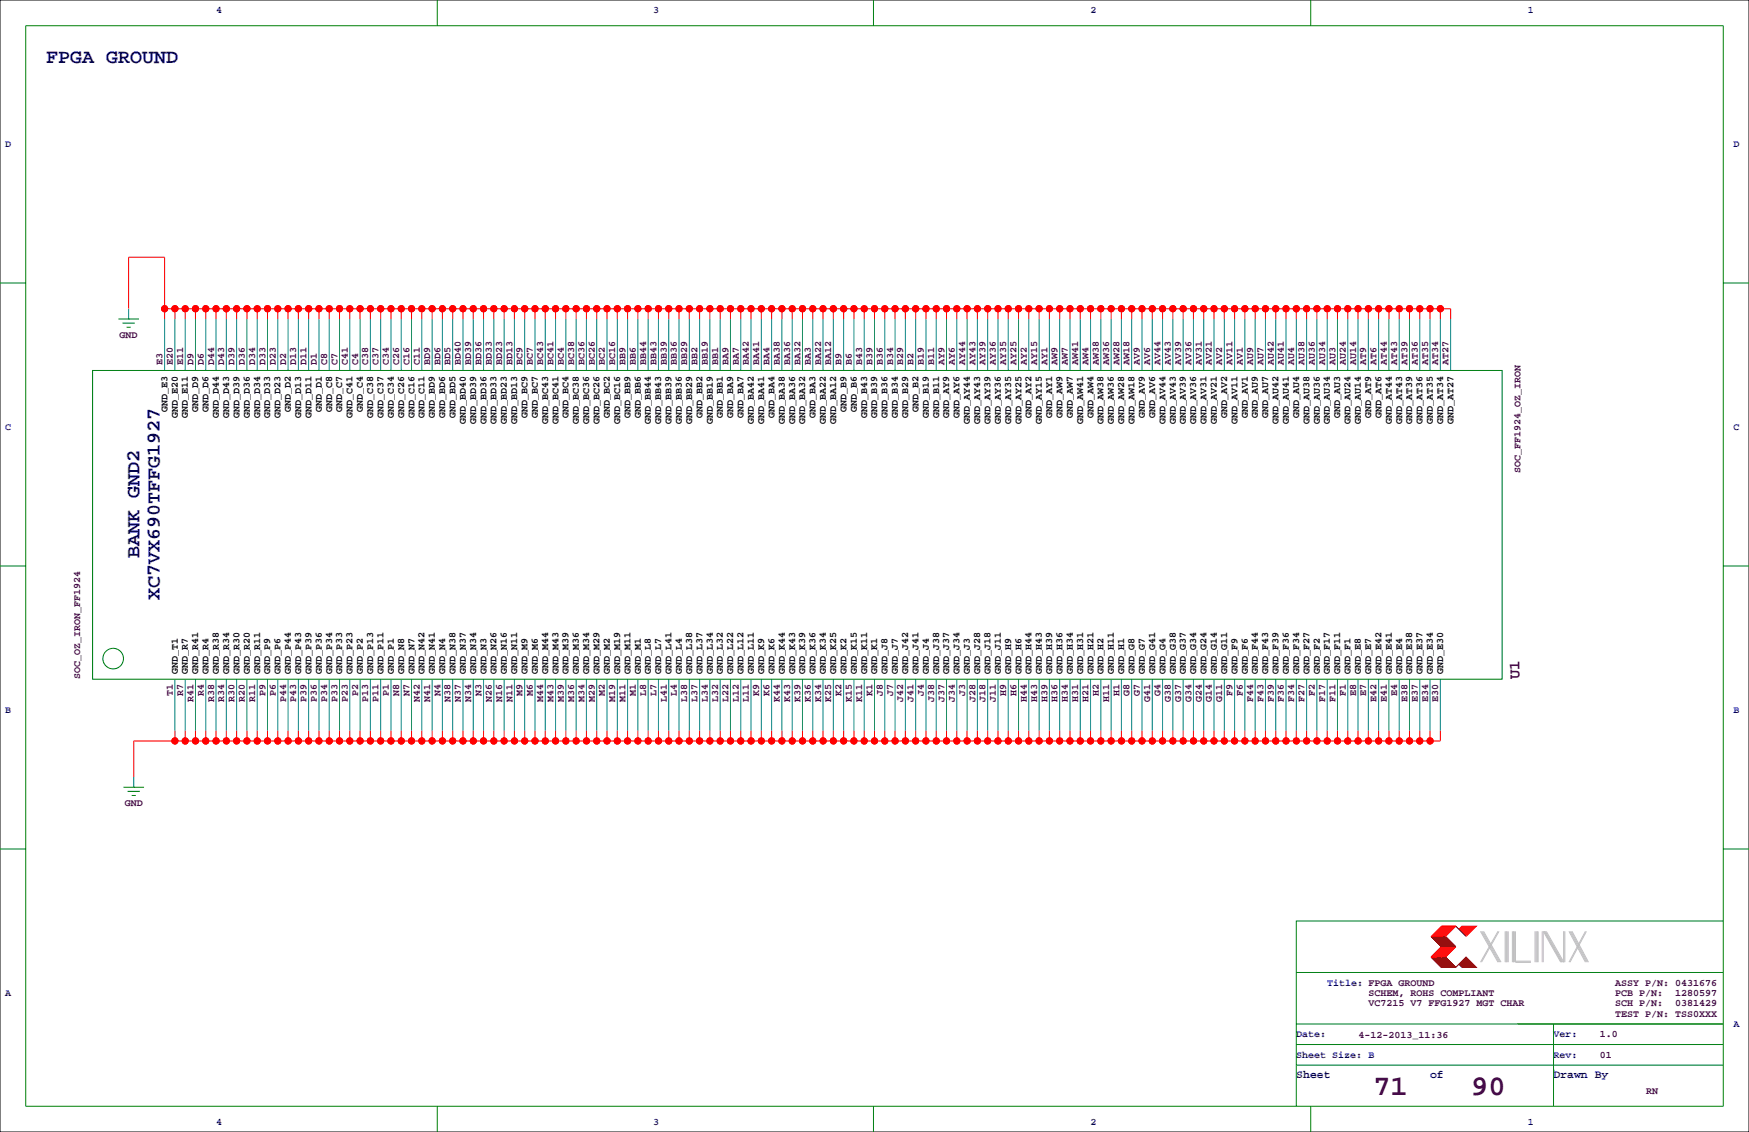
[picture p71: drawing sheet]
<svg xmlns="http://www.w3.org/2000/svg" width="432mm" height="279mm" viewBox="0 0 432 279" stroke-linecap="round" stroke-linejoin="round" font-family="sans-serif">
<defs><g id="words">
<g font-size="7.1" fill="#400040">
<text x="339.1" y="270.3">71</text>
<text x="363.2" y="270.3">90</text>
</g>
<g font-size="4.9" fill="#0000a0">
<text x="11.4" y="15.5">FPGA GROUND</text>
<text x="34.4" y="137.8" transform="rotate(-90 34.4 137.8)">BANK GND2</text>
<text x="39.5" y="148.2" transform="rotate(-90 39.5 148.2)">XC7VX690TFFG1927</text>
</g>
<text font-size="3.9" fill="#400040" x="375.1" y="167.6" transform="rotate(-90 375.1 167.6)">U1</text>
<g font-size="2.8" fill="#0000a0">
<text x="320" y="266.1">Sheet</text>
<text x="353.1" y="266.1">of</text>
<text x="383.5" y="266.1">Drawn By</text>
</g>
<g font-size="2.5" fill="#0000a0">
<text x="53.3" y="3.3">4</text>
<text x="161.3" y="3.3">3</text>
<text x="269.2" y="3.3">2</text>
<text x="377.2" y="3.3">1</text>
<text x="1.3" y="36.3">D</text>
<text x="428" y="36.3">D</text>
<text x="1.3" y="106.2">C</text>
<text x="428" y="106.2">C</text>
<text x="1.3" y="176">B</text>
<text x="428" y="176">B</text>
<text x="1.3" y="245.9">A</text>
<text x="327.7" y="243.3">Title: FPGA GROUND</text>
<text x="320" y="256">Date:</text>
<text x="383.5" y="256">Ver:</text>
<text x="428" y="253.5">A</text>
<text x="320" y="261.1">Sheet Size: B</text>
<text x="383.5" y="261.1">Rev:</text>
<text x="53.3" y="277.6">4</text>
<text x="161.3" y="277.6">3</text>
<text x="269.2" y="277.6">2</text>
<text x="377.2" y="277.6">1</text>
</g>
<g font-size="2.5" fill="#400040">
<text x="29.5" y="83.3">GND</text>
<text x="40.1" y="90.2" transform="rotate(-90 40.1 90.2)">E3</text>
<text x="42.7" y="90.2" transform="rotate(-90 42.7 90.2)">E20</text>
<text x="45.2" y="90.2" transform="rotate(-90 45.2 90.2)">E11</text>
<text x="47.8" y="90.2" transform="rotate(-90 47.8 90.2)">D9</text>
<text x="50.3" y="90.2" transform="rotate(-90 50.3 90.2)">D6</text>
<text x="52.8" y="90.2" transform="rotate(-90 52.8 90.2)">D44</text>
<text x="55.4" y="90.2" transform="rotate(-90 55.4 90.2)">D43</text>
<text x="57.9" y="90.2" transform="rotate(-90 57.9 90.2)">D39</text>
<text x="60.5" y="90.2" transform="rotate(-90 60.5 90.2)">D36</text>
<text x="63" y="90.2" transform="rotate(-90 63 90.2)">D34</text>
<text x="65.5" y="90.2" transform="rotate(-90 65.5 90.2)">D33</text>
<text x="68.1" y="90.2" transform="rotate(-90 68.1 90.2)">D23</text>
<text x="70.6" y="90.2" transform="rotate(-90 70.6 90.2)">D2</text>
<text x="73.2" y="90.2" transform="rotate(-90 73.2 90.2)">D13</text>
<text x="75.7" y="90.2" transform="rotate(-90 75.7 90.2)">D11</text>
<text x="78.2" y="90.2" transform="rotate(-90 78.2 90.2)">D1</text>
<text x="80.8" y="90.2" transform="rotate(-90 80.8 90.2)">C8</text>
<text x="83.3" y="90.2" transform="rotate(-90 83.3 90.2)">C7</text>
<text x="85.9" y="90.2" transform="rotate(-90 85.9 90.2)">C41</text>
<text x="88.4" y="90.2" transform="rotate(-90 88.4 90.2)">C4</text>
<text x="90.9" y="90.2" transform="rotate(-90 90.9 90.2)">C38</text>
<text x="93.5" y="90.2" transform="rotate(-90 93.5 90.2)">C37</text>
<text x="96" y="90.2" transform="rotate(-90 96 90.2)">C34</text>
<text x="98.6" y="90.2" transform="rotate(-90 98.6 90.2)">C26</text>
<text x="101.1" y="90.2" transform="rotate(-90 101.1 90.2)">C16</text>
<text x="103.6" y="90.2" transform="rotate(-90 103.6 90.2)">C11</text>
<text x="106.2" y="90.2" transform="rotate(-90 106.2 90.2)">BD9</text>
<text x="108.7" y="90.2" transform="rotate(-90 108.7 90.2)">BD6</text>
<text x="111.3" y="90.2" transform="rotate(-90 111.3 90.2)">BD5</text>
<text x="113.8" y="90.2" transform="rotate(-90 113.8 90.2)">BD40</text>
<text x="116.3" y="90.2" transform="rotate(-90 116.3 90.2)">BD39</text>
<text x="118.9" y="90.2" transform="rotate(-90 118.9 90.2)">BD36</text>
<text x="121.4" y="90.2" transform="rotate(-90 121.4 90.2)">BD33</text>
<text x="124" y="90.2" transform="rotate(-90 124 90.2)">BD23</text>
<text x="126.5" y="90.2" transform="rotate(-90 126.5 90.2)">BD13</text>
<text x="129" y="90.2" transform="rotate(-90 129 90.2)">BC9</text>
<text x="131.6" y="90.2" transform="rotate(-90 131.6 90.2)">BC7</text>
<text x="134.1" y="90.2" transform="rotate(-90 134.1 90.2)">BC43</text>
<text x="136.7" y="90.2" transform="rotate(-90 136.7 90.2)">BC41</text>
<text x="139.2" y="90.2" transform="rotate(-90 139.2 90.2)">BC4</text>
<text x="141.7" y="90.2" transform="rotate(-90 141.7 90.2)">BC38</text>
<text x="144.3" y="90.2" transform="rotate(-90 144.3 90.2)">BC36</text>
<text x="146.8" y="90.2" transform="rotate(-90 146.8 90.2)">BC26</text>
<text x="149.4" y="90.2" transform="rotate(-90 149.4 90.2)">BC2</text>
<text x="151.9" y="90.2" transform="rotate(-90 151.9 90.2)">BC16</text>
<text x="154.4" y="90.2" transform="rotate(-90 154.4 90.2)">BB9</text>
<text x="157" y="90.2" transform="rotate(-90 157 90.2)">BB6</text>
<text x="159.5" y="90.2" transform="rotate(-90 159.5 90.2)">BB44</text>
<text x="162.1" y="90.2" transform="rotate(-90 162.1 90.2)">BB43</text>
<text x="164.6" y="90.2" transform="rotate(-90 164.6 90.2)">BB39</text>
<text x="167.1" y="90.2" transform="rotate(-90 167.1 90.2)">BB36</text>
<text x="169.7" y="90.2" transform="rotate(-90 169.7 90.2)">BB29</text>
<text x="172.2" y="90.2" transform="rotate(-90 172.2 90.2)">BB2</text>
<text x="174.8" y="90.2" transform="rotate(-90 174.8 90.2)">BB19</text>
<text x="177.3" y="90.2" transform="rotate(-90 177.3 90.2)">BB1</text>
<text x="179.8" y="90.2" transform="rotate(-90 179.8 90.2)">BA9</text>
<text x="182.4" y="90.2" transform="rotate(-90 182.4 90.2)">BA7</text>
<text x="184.9" y="90.2" transform="rotate(-90 184.9 90.2)">BA42</text>
<text x="187.5" y="90.2" transform="rotate(-90 187.5 90.2)">BA41</text>
<text x="190" y="90.2" transform="rotate(-90 190 90.2)">BA4</text>
<text x="192.5" y="90.2" transform="rotate(-90 192.5 90.2)">BA38</text>
<text x="195.1" y="90.2" transform="rotate(-90 195.1 90.2)">BA36</text>
<text x="197.6" y="90.2" transform="rotate(-90 197.6 90.2)">BA32</text>
<text x="200.2" y="90.2" transform="rotate(-90 200.2 90.2)">BA3</text>
<text x="202.7" y="90.2" transform="rotate(-90 202.7 90.2)">BA22</text>
<text x="205.2" y="90.2" transform="rotate(-90 205.2 90.2)">BA12</text>
<text x="207.8" y="90.2" transform="rotate(-90 207.8 90.2)">B9</text>
<text x="210.3" y="90.2" transform="rotate(-90 210.3 90.2)">B6</text>
<text x="212.9" y="90.2" transform="rotate(-90 212.9 90.2)">B43</text>
<text x="215.4" y="90.2" transform="rotate(-90 215.4 90.2)">B39</text>
<text x="217.9" y="90.2" transform="rotate(-90 217.9 90.2)">B36</text>
<text x="220.5" y="90.2" transform="rotate(-90 220.5 90.2)">B34</text>
<text x="223" y="90.2" transform="rotate(-90 223 90.2)">B29</text>
<text x="225.6" y="90.2" transform="rotate(-90 225.6 90.2)">B2</text>
<text x="228.1" y="90.2" transform="rotate(-90 228.1 90.2)">B19</text>
<text x="230.6" y="90.2" transform="rotate(-90 230.6 90.2)">B11</text>
<text x="233.2" y="90.2" transform="rotate(-90 233.2 90.2)">AY9</text>
<text x="235.7" y="90.2" transform="rotate(-90 235.7 90.2)">AY6</text>
<text x="238.3" y="90.2" transform="rotate(-90 238.3 90.2)">AY44</text>
<text x="240.8" y="90.2" transform="rotate(-90 240.8 90.2)">AY43</text>
<text x="243.3" y="90.2" transform="rotate(-90 243.3 90.2)">AY39</text>
<text x="245.9" y="90.2" transform="rotate(-90 245.9 90.2)">AY36</text>
<text x="248.4" y="90.2" transform="rotate(-90 248.4 90.2)">AY35</text>
<text x="251" y="90.2" transform="rotate(-90 251 90.2)">AY25</text>
<text x="253.5" y="90.2" transform="rotate(-90 253.5 90.2)">AY2</text>
<text x="256" y="90.2" transform="rotate(-90 256 90.2)">AY15</text>
<text x="258.6" y="90.2" transform="rotate(-90 258.6 90.2)">AY1</text>
<text x="261.1" y="90.2" transform="rotate(-90 261.1 90.2)">AW9</text>
<text x="263.7" y="90.2" transform="rotate(-90 263.7 90.2)">AW7</text>
<text x="266.2" y="90.2" transform="rotate(-90 266.2 90.2)">AW41</text>
<text x="268.7" y="90.2" transform="rotate(-90 268.7 90.2)">AW4</text>
<text x="271.3" y="90.2" transform="rotate(-90 271.3 90.2)">AW38</text>
<text x="273.8" y="90.2" transform="rotate(-90 273.8 90.2)">AW36</text>
<text x="276.4" y="90.2" transform="rotate(-90 276.4 90.2)">AW28</text>
<text x="278.9" y="90.2" transform="rotate(-90 278.9 90.2)">AW18</text>
<text x="281.4" y="90.2" transform="rotate(-90 281.4 90.2)">AV9</text>
<text x="284" y="90.2" transform="rotate(-90 284 90.2)">AV6</text>
<text x="286.5" y="90.2" transform="rotate(-90 286.5 90.2)">AV44</text>
<text x="289.1" y="90.2" transform="rotate(-90 289.1 90.2)">AV43</text>
<text x="291.6" y="90.2" transform="rotate(-90 291.6 90.2)">AV39</text>
<text x="294.1" y="90.2" transform="rotate(-90 294.1 90.2)">AV36</text>
<text x="296.7" y="90.2" transform="rotate(-90 296.7 90.2)">AV31</text>
<text x="299.2" y="90.2" transform="rotate(-90 299.2 90.2)">AV21</text>
<text x="301.8" y="90.2" transform="rotate(-90 301.8 90.2)">AV2</text>
<text x="304.3" y="90.2" transform="rotate(-90 304.3 90.2)">AV11</text>
<text x="306.8" y="90.2" transform="rotate(-90 306.8 90.2)">AV1</text>
<text x="309.4" y="90.2" transform="rotate(-90 309.4 90.2)">AU9</text>
<text x="311.9" y="90.2" transform="rotate(-90 311.9 90.2)">AU7</text>
<text x="314.5" y="90.2" transform="rotate(-90 314.5 90.2)">AU42</text>
<text x="317" y="90.2" transform="rotate(-90 317 90.2)">AU41</text>
<text x="319.5" y="90.2" transform="rotate(-90 319.5 90.2)">AU4</text>
<text x="322.1" y="90.2" transform="rotate(-90 322.1 90.2)">AU38</text>
<text x="324.6" y="90.2" transform="rotate(-90 324.6 90.2)">AU36</text>
<text x="327.2" y="90.2" transform="rotate(-90 327.2 90.2)">AU34</text>
<text x="329.7" y="90.2" transform="rotate(-90 329.7 90.2)">AU3</text>
<text x="332.2" y="90.2" transform="rotate(-90 332.2 90.2)">AU24</text>
<text x="334.8" y="90.2" transform="rotate(-90 334.8 90.2)">AU14</text>
<text x="337.3" y="90.2" transform="rotate(-90 337.3 90.2)">AT9</text>
<text x="339.9" y="90.2" transform="rotate(-90 339.9 90.2)">AT6</text>
<text x="342.4" y="90.2" transform="rotate(-90 342.4 90.2)">AT44</text>
<text x="344.9" y="90.2" transform="rotate(-90 344.9 90.2)">AT43</text>
<text x="347.5" y="90.2" transform="rotate(-90 347.5 90.2)">AT39</text>
<text x="350" y="90.2" transform="rotate(-90 350 90.2)">AT36</text>
<text x="352.6" y="90.2" transform="rotate(-90 352.6 90.2)">AT35</text>
<text x="355.1" y="90.2" transform="rotate(-90 355.1 90.2)">AT34</text>
<text x="357.6" y="90.2" transform="rotate(-90 357.6 90.2)">AT27</text>
<text x="375.4" y="116.8" transform="rotate(-90 375.4 116.8)">SOC_FF1924_OZ_IRON</text>
<text x="19.8" y="167.6" transform="rotate(-90 19.8 167.6)">SOC_OZ_IRON_FF1924</text>
<text x="42.7" y="171.9" transform="rotate(-90 42.7 171.9)">T1</text>
<text x="45.2" y="171.9" transform="rotate(-90 45.2 171.9)">R7</text>
<text x="47.8" y="173.4" transform="rotate(-90 47.8 173.4)">R41</text>
<text x="50.3" y="171.9" transform="rotate(-90 50.3 171.9)">R4</text>
<text x="52.8" y="173.4" transform="rotate(-90 52.8 173.4)">R38</text>
<text x="55.4" y="173.4" transform="rotate(-90 55.4 173.4)">R34</text>
<text x="57.9" y="173.4" transform="rotate(-90 57.9 173.4)">R30</text>
<text x="60.5" y="173.4" transform="rotate(-90 60.5 173.4)">R20</text>
<text x="63" y="173.4" transform="rotate(-90 63 173.4)">R11</text>
<text x="65.5" y="171.9" transform="rotate(-90 65.5 171.9)">P9</text>
<text x="68.1" y="171.9" transform="rotate(-90 68.1 171.9)">P6</text>
<text x="70.6" y="173.4" transform="rotate(-90 70.6 173.4)">P44</text>
<text x="73.2" y="173.4" transform="rotate(-90 73.2 173.4)">P43</text>
<text x="75.7" y="173.4" transform="rotate(-90 75.7 173.4)">P39</text>
<text x="78.2" y="173.4" transform="rotate(-90 78.2 173.4)">P36</text>
<text x="80.8" y="173.4" transform="rotate(-90 80.8 173.4)">P34</text>
<text x="83.3" y="173.4" transform="rotate(-90 83.3 173.4)">P33</text>
<text x="85.9" y="173.4" transform="rotate(-90 85.9 173.4)">P23</text>
<text x="88.4" y="171.9" transform="rotate(-90 88.4 171.9)">P2</text>
<text x="90.9" y="173.4" transform="rotate(-90 90.9 173.4)">P13</text>
<text x="93.5" y="173.4" transform="rotate(-90 93.5 173.4)">P11</text>
<text x="96" y="171.9" transform="rotate(-90 96 171.9)">P1</text>
<text x="98.6" y="171.9" transform="rotate(-90 98.6 171.9)">N8</text>
<text x="101.1" y="171.9" transform="rotate(-90 101.1 171.9)">N7</text>
<text x="103.6" y="173.4" transform="rotate(-90 103.6 173.4)">N42</text>
<text x="106.2" y="173.4" transform="rotate(-90 106.2 173.4)">N41</text>
<text x="108.7" y="171.9" transform="rotate(-90 108.7 171.9)">N4</text>
<text x="111.3" y="173.4" transform="rotate(-90 111.3 173.4)">N38</text>
<text x="113.8" y="173.4" transform="rotate(-90 113.8 173.4)">N37</text>
<text x="116.3" y="173.4" transform="rotate(-90 116.3 173.4)">N34</text>
<text x="118.9" y="171.9" transform="rotate(-90 118.9 171.9)">N3</text>
<text x="121.4" y="173.4" transform="rotate(-90 121.4 173.4)">N26</text>
<text x="124" y="173.4" transform="rotate(-90 124 173.4)">N16</text>
<text x="126.5" y="173.4" transform="rotate(-90 126.5 173.4)">N11</text>
<text x="129" y="171.9" transform="rotate(-90 129 171.9)">M9</text>
<text x="131.6" y="171.9" transform="rotate(-90 131.6 171.9)">M6</text>
<text x="134.1" y="173.4" transform="rotate(-90 134.1 173.4)">M44</text>
<text x="136.7" y="173.4" transform="rotate(-90 136.7 173.4)">M43</text>
<text x="139.2" y="173.4" transform="rotate(-90 139.2 173.4)">M39</text>
<text x="141.7" y="173.4" transform="rotate(-90 141.7 173.4)">M36</text>
<text x="144.3" y="173.4" transform="rotate(-90 144.3 173.4)">M34</text>
<text x="146.8" y="173.4" transform="rotate(-90 146.8 173.4)">M29</text>
<text x="149.4" y="171.9" transform="rotate(-90 149.4 171.9)">M2</text>
<text x="151.9" y="173.4" transform="rotate(-90 151.9 173.4)">M19</text>
<text x="154.4" y="173.4" transform="rotate(-90 154.4 173.4)">M11</text>
<text x="157" y="171.9" transform="rotate(-90 157 171.9)">M1</text>
<text x="159.5" y="171.9" transform="rotate(-90 159.5 171.9)">L8</text>
<text x="162.1" y="171.9" transform="rotate(-90 162.1 171.9)">L7</text>
<text x="164.6" y="173.4" transform="rotate(-90 164.6 173.4)">L41</text>
<text x="167.1" y="171.9" transform="rotate(-90 167.1 171.9)">L4</text>
<text x="169.7" y="173.4" transform="rotate(-90 169.7 173.4)">L38</text>
<text x="172.2" y="173.4" transform="rotate(-90 172.2 173.4)">L37</text>
<text x="174.8" y="173.4" transform="rotate(-90 174.8 173.4)">L34</text>
<text x="177.3" y="173.4" transform="rotate(-90 177.3 173.4)">L32</text>
<text x="179.8" y="173.4" transform="rotate(-90 179.8 173.4)">L22</text>
<text x="182.4" y="173.4" transform="rotate(-90 182.4 173.4)">L12</text>
<text x="184.9" y="173.4" transform="rotate(-90 184.9 173.4)">L11</text>
<text x="187.5" y="171.9" transform="rotate(-90 187.5 171.9)">K9</text>
<text x="190" y="171.9" transform="rotate(-90 190 171.9)">K6</text>
<text x="192.5" y="173.4" transform="rotate(-90 192.5 173.4)">K44</text>
<text x="195.1" y="173.4" transform="rotate(-90 195.1 173.4)">K43</text>
<text x="197.6" y="173.4" transform="rotate(-90 197.6 173.4)">K39</text>
<text x="200.2" y="173.4" transform="rotate(-90 200.2 173.4)">K36</text>
<text x="202.7" y="173.4" transform="rotate(-90 202.7 173.4)">K34</text>
<text x="205.2" y="173.4" transform="rotate(-90 205.2 173.4)">K25</text>
<text x="207.8" y="171.9" transform="rotate(-90 207.8 171.9)">K2</text>
<text x="210.3" y="173.4" transform="rotate(-90 210.3 173.4)">K15</text>
<text x="212.9" y="173.4" transform="rotate(-90 212.9 173.4)">K11</text>
<text x="215.4" y="171.9" transform="rotate(-90 215.4 171.9)">K1</text>
<text x="217.9" y="171.9" transform="rotate(-90 217.9 171.9)">J8</text>
<text x="220.5" y="171.9" transform="rotate(-90 220.5 171.9)">J7</text>
<text x="223" y="173.4" transform="rotate(-90 223 173.4)">J42</text>
<text x="225.6" y="173.4" transform="rotate(-90 225.6 173.4)">J41</text>
<text x="228.1" y="171.9" transform="rotate(-90 228.1 171.9)">J4</text>
<text x="230.6" y="173.4" transform="rotate(-90 230.6 173.4)">J38</text>
<text x="233.2" y="173.4" transform="rotate(-90 233.2 173.4)">J37</text>
<text x="235.7" y="173.4" transform="rotate(-90 235.7 173.4)">J34</text>
<text x="238.3" y="171.9" transform="rotate(-90 238.3 171.9)">J3</text>
<text x="240.8" y="173.4" transform="rotate(-90 240.8 173.4)">J28</text>
<text x="243.3" y="173.4" transform="rotate(-90 243.3 173.4)">J18</text>
<text x="245.9" y="173.4" transform="rotate(-90 245.9 173.4)">J11</text>
<text x="248.4" y="171.9" transform="rotate(-90 248.4 171.9)">H9</text>
<text x="251" y="171.9" transform="rotate(-90 251 171.9)">H6</text>
<text x="253.5" y="173.4" transform="rotate(-90 253.5 173.4)">H44</text>
<text x="256" y="173.4" transform="rotate(-90 256 173.4)">H43</text>
<text x="258.6" y="173.4" transform="rotate(-90 258.6 173.4)">H39</text>
<text x="261.1" y="173.4" transform="rotate(-90 261.1 173.4)">H36</text>
<text x="263.7" y="173.4" transform="rotate(-90 263.7 173.4)">H34</text>
<text x="266.2" y="173.4" transform="rotate(-90 266.2 173.4)">H31</text>
<text x="268.7" y="173.4" transform="rotate(-90 268.7 173.4)">H21</text>
<text x="271.3" y="171.9" transform="rotate(-90 271.3 171.9)">H2</text>
<text x="273.8" y="173.4" transform="rotate(-90 273.8 173.4)">H11</text>
<text x="276.4" y="171.9" transform="rotate(-90 276.4 171.9)">H1</text>
<text x="278.9" y="171.9" transform="rotate(-90 278.9 171.9)">G8</text>
<text x="281.4" y="171.9" transform="rotate(-90 281.4 171.9)">G7</text>
<text x="284" y="173.4" transform="rotate(-90 284 173.4)">G41</text>
<text x="286.5" y="171.9" transform="rotate(-90 286.5 171.9)">G4</text>
<text x="289.1" y="173.4" transform="rotate(-90 289.1 173.4)">G38</text>
<text x="291.6" y="173.4" transform="rotate(-90 291.6 173.4)">G37</text>
<text x="294.1" y="173.4" transform="rotate(-90 294.1 173.4)">G34</text>
<text x="296.7" y="173.4" transform="rotate(-90 296.7 173.4)">G24</text>
<text x="299.2" y="173.4" transform="rotate(-90 299.2 173.4)">G14</text>
<text x="301.8" y="173.4" transform="rotate(-90 301.8 173.4)">G11</text>
<text x="304.3" y="171.9" transform="rotate(-90 304.3 171.9)">F9</text>
<text x="306.8" y="171.9" transform="rotate(-90 306.8 171.9)">F6</text>
<text x="309.4" y="173.4" transform="rotate(-90 309.4 173.4)">F44</text>
<text x="311.9" y="173.4" transform="rotate(-90 311.9 173.4)">F43</text>
<text x="314.5" y="173.4" transform="rotate(-90 314.5 173.4)">F39</text>
<text x="317" y="173.4" transform="rotate(-90 317 173.4)">F36</text>
<text x="319.5" y="173.4" transform="rotate(-90 319.5 173.4)">F34</text>
<text x="322.1" y="173.4" transform="rotate(-90 322.1 173.4)">F27</text>
<text x="324.6" y="171.9" transform="rotate(-90 324.6 171.9)">F2</text>
<text x="327.2" y="173.4" transform="rotate(-90 327.2 173.4)">F17</text>
<text x="329.7" y="173.4" transform="rotate(-90 329.7 173.4)">F11</text>
<text x="332.2" y="171.9" transform="rotate(-90 332.2 171.9)">F1</text>
<text x="334.8" y="171.9" transform="rotate(-90 334.8 171.9)">E8</text>
<text x="337.3" y="171.9" transform="rotate(-90 337.3 171.9)">E7</text>
<text x="339.9" y="173.4" transform="rotate(-90 339.9 173.4)">E42</text>
<text x="342.4" y="173.4" transform="rotate(-90 342.4 173.4)">E41</text>
<text x="344.9" y="171.9" transform="rotate(-90 344.9 171.9)">E4</text>
<text x="347.5" y="173.4" transform="rotate(-90 347.5 173.4)">E38</text>
<text x="350" y="173.4" transform="rotate(-90 350 173.4)">E37</text>
<text x="352.6" y="173.4" transform="rotate(-90 352.6 173.4)">E34</text>
<text x="355.1" y="173.4" transform="rotate(-90 355.1 173.4)">E30</text>
<text x="30.8" y="198.9">GND</text>
<text x="337.8" y="245.9">SCHEM, ROHS COMPLIANT</text>
<text x="398.8" y="243.3">ASSY P/N: 0431676</text>
<text x="398.8" y="245.9">PCB P/N:</text>
<text x="413.6" y="245.9">1280597</text>
<text x="337.8" y="248.4">VC7215 V7 FFG1927 MGT CHAR</text>
<text x="398.8" y="248.4">SCH P/N:</text>
<text x="398.8" y="251">TEST P/N: TSS0XXX</text>
<text x="413.6" y="248.4">0381429</text>
<text x="335.4" y="256.3">4-12-2013_11:36</text>
<text x="395" y="256">1.0</text>
<text x="395" y="261.1">01</text>
<text x="406.4" y="270">RN</text>
</g>
<g font-size="2.5">
<text x="41.3" y="101.6" transform="rotate(-90 41.3 101.6)">GND_E3</text>
<text x="49" y="101.6" transform="rotate(-90 49 101.6)">GND_D9</text>
<text x="51.5" y="101.6" transform="rotate(-90 51.5 101.6)">GND_D6</text>
<text x="71.8" y="101.6" transform="rotate(-90 71.8 101.6)">GND_D2</text>
<text x="79.4" y="101.6" transform="rotate(-90 79.4 101.6)">GND_D1</text>
<text x="82" y="101.6" transform="rotate(-90 82 101.6)">GND_C8</text>
<text x="84.5" y="101.6" transform="rotate(-90 84.5 101.6)">GND_C7</text>
<text x="89.6" y="101.6" transform="rotate(-90 89.6 101.6)">GND_C4</text>
<text x="209" y="101.6" transform="rotate(-90 209 101.6)">GND_B9</text>
<text x="211.5" y="101.6" transform="rotate(-90 211.5 101.6)">GND_B6</text>
<text x="226.8" y="101.6" transform="rotate(-90 226.8 101.6)">GND_B2</text>
<text x="43.9" y="103.1" transform="rotate(-90 43.9 103.1)">GND_E20</text>
<text x="46.4" y="103.1" transform="rotate(-90 46.4 103.1)">GND_E11</text>
<text x="54" y="103.1" transform="rotate(-90 54 103.1)">GND_D44</text>
<text x="56.6" y="103.1" transform="rotate(-90 56.6 103.1)">GND_D43</text>
<text x="59.1" y="103.1" transform="rotate(-90 59.1 103.1)">GND_D39</text>
<text x="61.7" y="103.1" transform="rotate(-90 61.7 103.1)">GND_D36</text>
<text x="64.2" y="103.1" transform="rotate(-90 64.2 103.1)">GND_D34</text>
<text x="66.7" y="103.1" transform="rotate(-90 66.7 103.1)">GND_D33</text>
<text x="69.3" y="103.1" transform="rotate(-90 69.3 103.1)">GND_D23</text>
<text x="74.4" y="103.1" transform="rotate(-90 74.4 103.1)">GND_D13</text>
<text x="76.9" y="103.1" transform="rotate(-90 76.9 103.1)">GND_D11</text>
<text x="87.1" y="103.1" transform="rotate(-90 87.1 103.1)">GND_C41</text>
<text x="92.1" y="103.1" transform="rotate(-90 92.1 103.1)">GND_C38</text>
<text x="94.7" y="103.1" transform="rotate(-90 94.7 103.1)">GND_C37</text>
<text x="97.2" y="103.1" transform="rotate(-90 97.2 103.1)">GND_C34</text>
<text x="99.8" y="103.1" transform="rotate(-90 99.8 103.1)">GND_C26</text>
<text x="102.3" y="103.1" transform="rotate(-90 102.3 103.1)">GND_C16</text>
<text x="104.8" y="103.1" transform="rotate(-90 104.8 103.1)">GND_C11</text>
<text x="107.4" y="103.1" transform="rotate(-90 107.4 103.1)">GND_BD9</text>
<text x="109.9" y="103.1" transform="rotate(-90 109.9 103.1)">GND_BD6</text>
<text x="112.5" y="103.1" transform="rotate(-90 112.5 103.1)">GND_BD5</text>
<text x="115" y="104.6" transform="rotate(-90 115 104.6)">GND_BD40</text>
<text x="117.5" y="104.6" transform="rotate(-90 117.5 104.6)">GND_BD39</text>
<text x="120.1" y="104.6" transform="rotate(-90 120.1 104.6)">GND_BD36</text>
<text x="122.6" y="104.6" transform="rotate(-90 122.6 104.6)">GND_BD33</text>
<text x="125.2" y="104.6" transform="rotate(-90 125.2 104.6)">GND_BD23</text>
<text x="127.7" y="104.6" transform="rotate(-90 127.7 104.6)">GND_BD13</text>
<text x="130.2" y="103.1" transform="rotate(-90 130.2 103.1)">GND_BC9</text>
<text x="132.8" y="103.1" transform="rotate(-90 132.8 103.1)">GND_BC7</text>
<text x="135.3" y="104.6" transform="rotate(-90 135.3 104.6)">GND_BC43</text>
<text x="137.9" y="104.6" transform="rotate(-90 137.9 104.6)">GND_BC41</text>
<text x="140.4" y="103.1" transform="rotate(-90 140.4 103.1)">GND_BC4</text>
<text x="142.9" y="104.6" transform="rotate(-90 142.9 104.6)">GND_BC38</text>
<text x="145.5" y="104.6" transform="rotate(-90 145.5 104.6)">GND_BC36</text>
<text x="148" y="104.6" transform="rotate(-90 148 104.6)">GND_BC26</text>
<text x="150.6" y="103.1" transform="rotate(-90 150.6 103.1)">GND_BC2</text>
<text x="153.1" y="104.6" transform="rotate(-90 153.1 104.6)">GND_BC16</text>
<text x="155.6" y="103.1" transform="rotate(-90 155.6 103.1)">GND_BB9</text>
<text x="158.2" y="103.1" transform="rotate(-90 158.2 103.1)">GND_BB6</text>
<text x="160.7" y="104.6" transform="rotate(-90 160.7 104.6)">GND_BB44</text>
<text x="163.3" y="104.6" transform="rotate(-90 163.3 104.6)">GND_BB43</text>
<text x="165.8" y="104.6" transform="rotate(-90 165.8 104.6)">GND_BB39</text>
<text x="168.3" y="104.6" transform="rotate(-90 168.3 104.6)">GND_BB36</text>
<text x="170.9" y="104.6" transform="rotate(-90 170.9 104.6)">GND_BB29</text>
<text x="173.4" y="103.1" transform="rotate(-90 173.4 103.1)">GND_BB2</text>
<text x="176" y="104.6" transform="rotate(-90 176 104.6)">GND_BB19</text>
<text x="178.5" y="103.1" transform="rotate(-90 178.5 103.1)">GND_BB1</text>
<text x="181" y="103.1" transform="rotate(-90 181 103.1)">GND_BA9</text>
<text x="183.6" y="103.1" transform="rotate(-90 183.6 103.1)">GND_BA7</text>
<text x="186.1" y="104.6" transform="rotate(-90 186.1 104.6)">GND_BA42</text>
<text x="188.7" y="104.6" transform="rotate(-90 188.7 104.6)">GND_BA41</text>
<text x="191.2" y="103.1" transform="rotate(-90 191.2 103.1)">GND_BA4</text>
<text x="193.7" y="104.6" transform="rotate(-90 193.7 104.6)">GND_BA38</text>
<text x="196.3" y="104.6" transform="rotate(-90 196.3 104.6)">GND_BA36</text>
<text x="198.8" y="104.6" transform="rotate(-90 198.8 104.6)">GND_BA32</text>
<text x="201.4" y="103.1" transform="rotate(-90 201.4 103.1)">GND_BA3</text>
<text x="203.9" y="104.6" transform="rotate(-90 203.9 104.6)">GND_BA22</text>
<text x="206.4" y="104.6" transform="rotate(-90 206.4 104.6)">GND_BA12</text>
<text x="214.1" y="103.1" transform="rotate(-90 214.1 103.1)">GND_B43</text>
<text x="216.6" y="103.1" transform="rotate(-90 216.6 103.1)">GND_B39</text>
<text x="219.1" y="103.1" transform="rotate(-90 219.1 103.1)">GND_B36</text>
<text x="221.7" y="103.1" transform="rotate(-90 221.7 103.1)">GND_B34</text>
<text x="224.2" y="103.1" transform="rotate(-90 224.2 103.1)">GND_B29</text>
<text x="229.3" y="103.1" transform="rotate(-90 229.3 103.1)">GND_B19</text>
<text x="231.8" y="103.1" transform="rotate(-90 231.8 103.1)">GND_B11</text>
<text x="234.4" y="103.1" transform="rotate(-90 234.4 103.1)">GND_AY9</text>
<text x="236.9" y="103.1" transform="rotate(-90 236.9 103.1)">GND_AY6</text>
<text x="239.5" y="104.6" transform="rotate(-90 239.5 104.6)">GND_AY44</text>
<text x="242" y="104.6" transform="rotate(-90 242 104.6)">GND_AY43</text>
<text x="244.5" y="104.6" transform="rotate(-90 244.5 104.6)">GND_AY39</text>
<text x="247.1" y="104.6" transform="rotate(-90 247.1 104.6)">GND_AY36</text>
<text x="249.6" y="104.6" transform="rotate(-90 249.6 104.6)">GND_AY35</text>
<text x="252.2" y="104.6" transform="rotate(-90 252.2 104.6)">GND_AY25</text>
<text x="254.7" y="103.1" transform="rotate(-90 254.7 103.1)">GND_AY2</text>
<text x="257.2" y="104.6" transform="rotate(-90 257.2 104.6)">GND_AY15</text>
<text x="259.8" y="103.1" transform="rotate(-90 259.8 103.1)">GND_AY1</text>
<text x="262.3" y="103.1" transform="rotate(-90 262.3 103.1)">GND_AW9</text>
<text x="264.9" y="103.1" transform="rotate(-90 264.9 103.1)">GND_AW7</text>
<text x="267.4" y="104.6" transform="rotate(-90 267.4 104.6)">GND_AW41</text>
<text x="269.9" y="103.1" transform="rotate(-90 269.9 103.1)">GND_AW4</text>
<text x="272.5" y="104.6" transform="rotate(-90 272.5 104.6)">GND_AW38</text>
<text x="275" y="104.6" transform="rotate(-90 275 104.6)">GND_AW36</text>
<text x="277.6" y="104.6" transform="rotate(-90 277.6 104.6)">GND_AW28</text>
<text x="280.1" y="104.6" transform="rotate(-90 280.1 104.6)">GND_AW18</text>
<text x="282.6" y="103.1" transform="rotate(-90 282.6 103.1)">GND_AV9</text>
<text x="285.2" y="103.1" transform="rotate(-90 285.2 103.1)">GND_AV6</text>
<text x="287.7" y="104.6" transform="rotate(-90 287.7 104.6)">GND_AV44</text>
<text x="290.3" y="104.6" transform="rotate(-90 290.3 104.6)">GND_AV43</text>
<text x="292.8" y="104.6" transform="rotate(-90 292.8 104.6)">GND_AV39</text>
<text x="295.3" y="104.6" transform="rotate(-90 295.3 104.6)">GND_AV36</text>
<text x="297.9" y="104.6" transform="rotate(-90 297.9 104.6)">GND_AV31</text>
<text x="300.4" y="104.6" transform="rotate(-90 300.4 104.6)">GND_AV21</text>
<text x="303" y="103.1" transform="rotate(-90 303 103.1)">GND_AV2</text>
<text x="305.5" y="104.6" transform="rotate(-90 305.5 104.6)">GND_AV11</text>
<text x="308" y="103.1" transform="rotate(-90 308 103.1)">GND_AV1</text>
<text x="310.6" y="103.1" transform="rotate(-90 310.6 103.1)">GND_AU9</text>
<text x="313.1" y="103.1" transform="rotate(-90 313.1 103.1)">GND_AU7</text>
<text x="315.7" y="104.6" transform="rotate(-90 315.7 104.6)">GND_AU42</text>
<text x="318.2" y="104.6" transform="rotate(-90 318.2 104.6)">GND_AU41</text>
<text x="320.7" y="103.1" transform="rotate(-90 320.7 103.1)">GND_AU4</text>
<text x="323.3" y="104.6" transform="rotate(-90 323.3 104.6)">GND_AU38</text>
<text x="325.8" y="104.6" transform="rotate(-90 325.8 104.6)">GND_AU36</text>
<text x="328.4" y="104.6" transform="rotate(-90 328.4 104.6)">GND_AU34</text>
<text x="330.9" y="103.1" transform="rotate(-90 330.9 103.1)">GND_AU3</text>
<text x="333.4" y="104.6" transform="rotate(-90 333.4 104.6)">GND_AU24</text>
<text x="336" y="104.6" transform="rotate(-90 336 104.6)">GND_AU14</text>
<text x="338.5" y="103.1" transform="rotate(-90 338.5 103.1)">GND_AT9</text>
<text x="341.1" y="103.1" transform="rotate(-90 341.1 103.1)">GND_AT6</text>
<text x="343.6" y="104.6" transform="rotate(-90 343.6 104.6)">GND_AT44</text>
<text x="346.1" y="104.6" transform="rotate(-90 346.1 104.6)">GND_AT43</text>
<text x="348.7" y="104.6" transform="rotate(-90 348.7 104.6)">GND_AT39</text>
<text x="351.2" y="104.6" transform="rotate(-90 351.2 104.6)">GND_AT36</text>
<text x="353.8" y="104.6" transform="rotate(-90 353.8 104.6)">GND_AT35</text>
<text x="356.3" y="104.6" transform="rotate(-90 356.3 104.6)">GND_AT34</text>
<text x="358.8" y="104.6" transform="rotate(-90 358.8 104.6)">GND_AT27</text>
<text x="43.9" y="166.4" transform="rotate(-90 43.9 166.4)">GND_T1</text>
<text x="46.4" y="166.4" transform="rotate(-90 46.4 166.4)">GND_R7</text>
<text x="49" y="166.4" transform="rotate(-90 49 166.4)">GND_R41</text>
<text x="51.5" y="166.4" transform="rotate(-90 51.5 166.4)">GND_R4</text>
<text x="54" y="166.4" transform="rotate(-90 54 166.4)">GND_R38</text>
<text x="56.6" y="166.4" transform="rotate(-90 56.6 166.4)">GND_R34</text>
<text x="59.1" y="166.4" transform="rotate(-90 59.1 166.4)">GND_R30</text>
<text x="61.7" y="166.4" transform="rotate(-90 61.7 166.4)">GND_R20</text>
<text x="64.2" y="166.4" transform="rotate(-90 64.2 166.4)">GND_R11</text>
<text x="66.7" y="166.4" transform="rotate(-90 66.7 166.4)">GND_P9</text>
<text x="69.3" y="166.4" transform="rotate(-90 69.3 166.4)">GND_P6</text>
<text x="71.8" y="166.4" transform="rotate(-90 71.8 166.4)">GND_P44</text>
<text x="74.4" y="166.4" transform="rotate(-90 74.4 166.4)">GND_P43</text>
<text x="76.9" y="166.4" transform="rotate(-90 76.9 166.4)">GND_P39</text>
<text x="79.4" y="166.4" transform="rotate(-90 79.4 166.4)">GND_P36</text>
<text x="82" y="166.4" transform="rotate(-90 82 166.4)">GND_P34</text>
<text x="84.5" y="166.4" transform="rotate(-90 84.5 166.4)">GND_P33</text>
<text x="87.1" y="166.4" transform="rotate(-90 87.1 166.4)">GND_P23</text>
<text x="89.6" y="166.4" transform="rotate(-90 89.6 166.4)">GND_P2</text>
<text x="92.1" y="166.4" transform="rotate(-90 92.1 166.4)">GND_P13</text>
<text x="94.7" y="166.4" transform="rotate(-90 94.7 166.4)">GND_P11</text>
<text x="97.2" y="166.4" transform="rotate(-90 97.2 166.4)">GND_P1</text>
<text x="99.8" y="166.4" transform="rotate(-90 99.8 166.4)">GND_N8</text>
<text x="102.3" y="166.4" transform="rotate(-90 102.3 166.4)">GND_N7</text>
<text x="104.8" y="166.4" transform="rotate(-90 104.8 166.4)">GND_N42</text>
<text x="107.4" y="166.4" transform="rotate(-90 107.4 166.4)">GND_N41</text>
<text x="109.9" y="166.4" transform="rotate(-90 109.9 166.4)">GND_N4</text>
<text x="112.5" y="166.4" transform="rotate(-90 112.5 166.4)">GND_N38</text>
<text x="115" y="166.4" transform="rotate(-90 115 166.4)">GND_N37</text>
<text x="117.5" y="166.4" transform="rotate(-90 117.5 166.4)">GND_N34</text>
<text x="120.1" y="166.4" transform="rotate(-90 120.1 166.4)">GND_N3</text>
<text x="122.6" y="166.4" transform="rotate(-90 122.6 166.4)">GND_N26</text>
<text x="125.2" y="166.4" transform="rotate(-90 125.2 166.4)">GND_N16</text>
<text x="127.7" y="166.4" transform="rotate(-90 127.7 166.4)">GND_N11</text>
<text x="130.2" y="166.4" transform="rotate(-90 130.2 166.4)">GND_M9</text>
<text x="132.8" y="166.4" transform="rotate(-90 132.8 166.4)">GND_M6</text>
<text x="135.3" y="166.4" transform="rotate(-90 135.3 166.4)">GND_M44</text>
<text x="137.9" y="166.4" transform="rotate(-90 137.9 166.4)">GND_M43</text>
<text x="140.4" y="166.4" transform="rotate(-90 140.4 166.4)">GND_M39</text>
<text x="142.9" y="166.4" transform="rotate(-90 142.9 166.4)">GND_M36</text>
<text x="145.5" y="166.4" transform="rotate(-90 145.5 166.4)">GND_M34</text>
<text x="148" y="166.4" transform="rotate(-90 148 166.4)">GND_M29</text>
<text x="150.6" y="166.4" transform="rotate(-90 150.6 166.4)">GND_M2</text>
<text x="153.1" y="166.4" transform="rotate(-90 153.1 166.4)">GND_M19</text>
<text x="155.6" y="166.4" transform="rotate(-90 155.6 166.4)">GND_M11</text>
<text x="158.2" y="166.4" transform="rotate(-90 158.2 166.4)">GND_M1</text>
<text x="160.7" y="166.4" transform="rotate(-90 160.7 166.4)">GND_L8</text>
<text x="163.3" y="166.4" transform="rotate(-90 163.3 166.4)">GND_L7</text>
<text x="165.8" y="166.4" transform="rotate(-90 165.8 166.4)">GND_L41</text>
<text x="168.3" y="166.4" transform="rotate(-90 168.3 166.4)">GND_L4</text>
<text x="170.9" y="166.4" transform="rotate(-90 170.9 166.4)">GND_L38</text>
<text x="173.4" y="166.4" transform="rotate(-90 173.4 166.4)">GND_L37</text>
<text x="176" y="166.4" transform="rotate(-90 176 166.4)">GND_L34</text>
<text x="178.5" y="166.4" transform="rotate(-90 178.5 166.4)">GND_L32</text>
<text x="181" y="166.4" transform="rotate(-90 181 166.4)">GND_L22</text>
<text x="183.6" y="166.4" transform="rotate(-90 183.6 166.4)">GND_L12</text>
<text x="186.1" y="166.4" transform="rotate(-90 186.1 166.4)">GND_L11</text>
<text x="188.7" y="166.4" transform="rotate(-90 188.7 166.4)">GND_K9</text>
<text x="191.2" y="166.4" transform="rotate(-90 191.2 166.4)">GND_K6</text>
<text x="193.7" y="166.4" transform="rotate(-90 193.7 166.4)">GND_K44</text>
<text x="196.3" y="166.4" transform="rotate(-90 196.3 166.4)">GND_K43</text>
<text x="198.8" y="166.4" transform="rotate(-90 198.8 166.4)">GND_K39</text>
<text x="201.4" y="166.4" transform="rotate(-90 201.4 166.4)">GND_K36</text>
<text x="203.9" y="166.4" transform="rotate(-90 203.9 166.4)">GND_K34</text>
<text x="206.4" y="166.4" transform="rotate(-90 206.4 166.4)">GND_K25</text>
<text x="209" y="166.4" transform="rotate(-90 209 166.4)">GND_K2</text>
<text x="211.5" y="166.4" transform="rotate(-90 211.5 166.4)">GND_K15</text>
<text x="214.1" y="166.4" transform="rotate(-90 214.1 166.4)">GND_K11</text>
<text x="216.6" y="166.4" transform="rotate(-90 216.6 166.4)">GND_K1</text>
<text x="219.1" y="166.4" transform="rotate(-90 219.1 166.4)">GND_J8</text>
<text x="221.7" y="166.4" transform="rotate(-90 221.7 166.4)">GND_J7</text>
<text x="224.2" y="166.4" transform="rotate(-90 224.2 166.4)">GND_J42</text>
<text x="226.8" y="166.4" transform="rotate(-90 226.8 166.4)">GND_J41</text>
<text x="229.3" y="166.4" transform="rotate(-90 229.3 166.4)">GND_J4</text>
<text x="231.8" y="166.4" transform="rotate(-90 231.8 166.4)">GND_J38</text>
<text x="234.4" y="166.4" transform="rotate(-90 234.4 166.4)">GND_J37</text>
<text x="236.9" y="166.4" transform="rotate(-90 236.9 166.4)">GND_J34</text>
<text x="239.5" y="166.4" transform="rotate(-90 239.5 166.4)">GND_J3</text>
<text x="242" y="166.4" transform="rotate(-90 242 166.4)">GND_J28</text>
<text x="244.5" y="166.4" transform="rotate(-90 244.5 166.4)">GND_J18</text>
<text x="247.1" y="166.4" transform="rotate(-90 247.1 166.4)">GND_J11</text>
<text x="249.6" y="166.4" transform="rotate(-90 249.6 166.4)">GND_H9</text>
<text x="252.2" y="166.4" transform="rotate(-90 252.2 166.4)">GND_H6</text>
<text x="254.7" y="166.4" transform="rotate(-90 254.7 166.4)">GND_H44</text>
<text x="257.2" y="166.4" transform="rotate(-90 257.2 166.4)">GND_H43</text>
<text x="259.8" y="166.4" transform="rotate(-90 259.8 166.4)">GND_H39</text>
<text x="262.3" y="166.4" transform="rotate(-90 262.3 166.4)">GND_H36</text>
<text x="264.9" y="166.4" transform="rotate(-90 264.9 166.4)">GND_H34</text>
<text x="267.4" y="166.4" transform="rotate(-90 267.4 166.4)">GND_H31</text>
<text x="269.9" y="166.4" transform="rotate(-90 269.9 166.4)">GND_H21</text>
<text x="272.5" y="166.4" transform="rotate(-90 272.5 166.4)">GND_H2</text>
<text x="275" y="166.4" transform="rotate(-90 275 166.4)">GND_H11</text>
<text x="277.6" y="166.4" transform="rotate(-90 277.6 166.4)">GND_H1</text>
<text x="280.1" y="166.4" transform="rotate(-90 280.1 166.4)">GND_G8</text>
<text x="282.6" y="166.4" transform="rotate(-90 282.6 166.4)">GND_G7</text>
<text x="285.2" y="166.4" transform="rotate(-90 285.2 166.4)">GND_G41</text>
<text x="287.7" y="166.4" transform="rotate(-90 287.7 166.4)">GND_G4</text>
<text x="290.3" y="166.4" transform="rotate(-90 290.3 166.4)">GND_G38</text>
<text x="292.8" y="166.4" transform="rotate(-90 292.8 166.4)">GND_G37</text>
<text x="295.3" y="166.4" transform="rotate(-90 295.3 166.4)">GND_G34</text>
<text x="297.9" y="166.4" transform="rotate(-90 297.9 166.4)">GND_G24</text>
<text x="300.4" y="166.4" transform="rotate(-90 300.4 166.4)">GND_G14</text>
<text x="303" y="166.4" transform="rotate(-90 303 166.4)">GND_G11</text>
<text x="305.5" y="166.4" transform="rotate(-90 305.5 166.4)">GND_F9</text>
<text x="308" y="166.4" transform="rotate(-90 308 166.4)">GND_F6</text>
<text x="310.6" y="166.4" transform="rotate(-90 310.6 166.4)">GND_F44</text>
<text x="313.1" y="166.4" transform="rotate(-90 313.1 166.4)">GND_F43</text>
<text x="315.7" y="166.4" transform="rotate(-90 315.7 166.4)">GND_F39</text>
<text x="318.2" y="166.4" transform="rotate(-90 318.2 166.4)">GND_F36</text>
<text x="320.7" y="166.4" transform="rotate(-90 320.7 166.4)">GND_F34</text>
<text x="323.3" y="166.4" transform="rotate(-90 323.3 166.4)">GND_F27</text>
<text x="325.8" y="166.4" transform="rotate(-90 325.8 166.4)">GND_F2</text>
<text x="328.4" y="166.4" transform="rotate(-90 328.4 166.4)">GND_F17</text>
<text x="330.9" y="166.4" transform="rotate(-90 330.9 166.4)">GND_F11</text>
<text x="333.4" y="166.4" transform="rotate(-90 333.4 166.4)">GND_F1</text>
<text x="336" y="166.4" transform="rotate(-90 336 166.4)">GND_E8</text>
<text x="338.5" y="166.4" transform="rotate(-90 338.5 166.4)">GND_E7</text>
<text x="341.1" y="166.4" transform="rotate(-90 341.1 166.4)">GND_E42</text>
<text x="343.6" y="166.4" transform="rotate(-90 343.6 166.4)">GND_E41</text>
<text x="346.1" y="166.4" transform="rotate(-90 346.1 166.4)">GND_E4</text>
<text x="348.7" y="166.4" transform="rotate(-90 348.7 166.4)">GND_E38</text>
<text x="351.2" y="166.4" transform="rotate(-90 351.2 166.4)">GND_E37</text>
<text x="353.8" y="166.4" transform="rotate(-90 353.8 166.4)">GND_E34</text>
<text x="356.3" y="166.4" transform="rotate(-90 356.3 166.4)">GND_E30</text>
</g>
</g></defs>
<path d="M0 0h431.8v279.4h-431.8z" fill="none" stroke="#000" stroke-width=".25"/>
<g fill="none" stroke="#f00" stroke-width=".25">
<path d="M31.7 76.2v-12.7h8.9v15.2M40.6 76.2h317.5v2.5M43.2 76.2v2.5M45.7 76.2v2.5M48.3 76.2v2.5M50.8 76.2v2.5M53.3 76.2v2.5M55.9 76.2v2.5M58.4 76.2v2.5M61 76.2v2.5M63.5 76.2v2.5M66 76.2v2.5"/>
<path d="M68.6 76.2v2.5M71.1 76.2v2.5M73.7 76.2v2.5M76.2 76.2v2.5M78.7 76.2v2.5M81.3 76.2v2.5M83.8 76.2v2.5M86.4 76.2v2.5M88.9 76.2v2.5M91.4 76.2v2.5M94 76.2v2.5M96.5 76.2v2.5"/>
<path d="M99.1 76.2v2.5M101.6 76.2v2.5M104.1 76.2v2.5M106.7 76.2v2.5M109.2 76.2v2.5M111.8 76.2v2.5M114.3 76.2v2.5M116.8 76.2v2.5M119.4 76.2v2.5M121.9 76.2v2.5M124.5 76.2v2.5M127 76.2v2.5"/>
<path d="M129.5 76.2v2.5M132.1 76.2v2.5M134.6 76.2v2.5M137.2 76.2v2.5M139.7 76.2v2.5M142.2 76.2v2.5M144.8 76.2v2.5M147.3 76.2v2.5M149.9 76.2v2.5M152.4 76.2v2.5M154.9 76.2v2.5M157.5 76.2v2.5"/>
<path d="M160 76.2v2.5M162.6 76.2v2.5M165.1 76.2v2.5M167.6 76.2v2.5M170.2 76.2v2.5M172.7 76.2v2.5M175.3 76.2v2.5M177.8 76.2v2.5M180.3 76.2v2.5M182.9 76.2v2.5M185.4 76.2v2.5M188 76.2v2.5"/>
<path d="M190.5 76.2v2.5M193 76.2v2.5M195.6 76.2v2.5M198.1 76.2v2.5M200.7 76.2v2.5M203.2 76.2v2.5M205.7 76.2v2.5M208.3 76.2v2.5M210.8 76.2v2.5M213.4 76.2v2.5M215.9 76.2v2.5M218.4 76.2v2.5"/>
<path d="M221 76.2v2.5M223.5 76.2v2.5M226.1 76.2v2.5M228.6 76.2v2.5M231.1 76.2v2.5M233.7 76.2v2.5M236.2 76.2v2.5M238.8 76.2v2.5M241.3 76.2v2.5M243.8 76.2v2.5M246.4 76.2v2.5M248.9 76.2v2.5"/>
<path d="M251.5 76.2v2.5M254 76.2v2.5M256.5 76.2v2.5M259.1 76.2v2.5M261.6 76.2v2.5M264.2 76.2v2.5M266.7 76.2v2.5M269.2 76.2v2.5M271.8 76.2v2.5M274.3 76.2v2.5M276.9 76.2v2.5M279.4 76.2v2.5"/>
<path d="M281.9 76.2v2.5M284.5 76.2v2.5M287 76.2v2.5M289.6 76.2v2.5M292.1 76.2v2.5M294.6 76.2v2.5M297.2 76.2v2.5M299.7 76.2v2.5M302.3 76.2v2.5M304.8 76.2v2.5M307.3 76.2v2.5M309.9 76.2v2.5"/>
<path d="M312.4 76.2v2.5M315 76.2v2.5M317.5 76.2v2.5M320 76.2v2.5M322.6 76.2v2.5M325.1 76.2v2.5M327.7 76.2v2.5M330.2 76.2v2.5M332.7 76.2v2.5M335.3 76.2v2.5M337.8 76.2v2.5M340.4 76.2v2.5"/>
<path d="M342.9 76.2v2.5M345.4 76.2v2.5M348 76.2v2.5M350.5 76.2v2.5M353.1 76.2v2.5M355.6 76.2v2.5M43.2 180.3v2.6M45.7 180.3v2.6M48.3 180.3v2.6M50.8 180.3v2.6M53.3 180.3v2.6M55.9 180.3v2.6"/>
<path d="M58.4 180.3v2.6M61 180.3v2.6M63.5 180.3v2.6M66 180.3v2.6M68.6 180.3v2.6M71.1 180.3v2.6M73.7 180.3v2.6M76.2 180.3v2.6M78.7 180.3v2.6M81.3 180.3v2.6M83.8 180.3v2.6M86.4 180.3v2.6"/>
<path d="M88.9 180.3v2.6M91.4 180.3v2.6M94 180.3v2.6M96.5 180.3v2.6M99.1 180.3v2.6M101.6 180.3v2.6M104.1 180.3v2.6M106.7 180.3v2.6M109.2 180.3v2.6M111.8 180.3v2.6M114.3 180.3v2.6M116.8 180.3v2.6"/>
<path d="M119.4 180.3v2.6M121.9 180.3v2.6M124.5 180.3v2.6M127 180.3v2.6M129.5 180.3v2.6M132.1 180.3v2.6M134.6 180.3v2.6M137.2 180.3v2.6M139.7 180.3v2.6M142.2 180.3v2.6M144.8 180.3v2.6M147.3 180.3v2.6"/>
<path d="M149.9 180.3v2.6M152.4 180.3v2.6M154.9 180.3v2.6M157.5 180.3v2.6M160 180.3v2.6M162.6 180.3v2.6M165.1 180.3v2.6M167.6 180.3v2.6M170.2 180.3v2.6M172.7 180.3v2.6M175.3 180.3v2.6M177.8 180.3v2.6"/>
<path d="M180.3 180.3v2.6M182.9 180.3v2.6M185.4 180.3v2.6M188 180.3v2.6M190.5 180.3v2.6M193 180.3v2.6M195.6 180.3v2.6M198.1 180.3v2.6M200.7 180.3v2.6M203.2 180.3v2.6M205.7 180.3v2.6M208.3 180.3v2.6"/>
<path d="M210.8 180.3v2.6M213.4 180.3v2.6M215.9 180.3v2.6M218.4 180.3v2.6M221 180.3v2.6M223.5 180.3v2.6M226.1 180.3v2.6M228.6 180.3v2.6M231.1 180.3v2.6M233.7 180.3v2.6M236.2 180.3v2.6M238.8 180.3v2.6"/>
<path d="M241.3 180.3v2.6M243.8 180.3v2.6M246.4 180.3v2.6M248.9 180.3v2.6M251.5 180.3v2.6M254 180.3v2.6M256.5 180.3v2.6M259.1 180.3v2.6M261.6 180.3v2.6M264.2 180.3v2.6M266.7 180.3v2.6M269.2 180.3v2.6"/>
<path d="M271.8 180.3v2.6M274.3 180.3v2.6M276.9 180.3v2.6M279.4 180.3v2.6M281.9 180.3v2.6M284.5 180.3v2.6M287 180.3v2.6M289.6 180.3v2.6M292.1 180.3v2.6M294.6 180.3v2.6M297.2 180.3v2.6M299.7 180.3v2.6"/>
<path d="M302.3 180.3v2.6M304.8 180.3v2.6M307.3 180.3v2.6M309.9 180.3v2.6M312.4 180.3v2.6M315 180.3v2.6M317.5 180.3v2.6M320 180.3v2.6M322.6 180.3v2.6M325.1 180.3v2.6M327.7 180.3v2.6M330.2 180.3v2.6"/>
<path d="M332.7 180.3v2.6M335.3 180.3v2.6M337.8 180.3v2.6M340.4 180.3v2.6M342.9 180.3v2.6M345.4 180.3v2.6M348 180.3v2.6M350.5 180.3v2.6M353.1 180.3v2.6M355.6 180.3v2.6h-322.6v8.9M355.9 233.7l-2.6 2.5h3.6l2.5-2.5M355.9 228.6h3.5l-2.5 2.5h-3.6z"/>
<path d="M356.1 233.7l-2.5 2.5M356.1 228.6l-2.5 2.5M356.4 233.7l-2.6 2.5M356.4 228.6l-2.6 2.5M356.6 233.7l-2.5 2.5M356.6 228.6l-2.5 2.5M356.9 233.7l-2.6 2.5M356.9 228.6l-2.6 2.5M357.1 233.7l-2.5 2.5M357.1 228.6l-2.5 2.5M357.4 233.7l-2.6 2.5M357.4 228.6l-2.6 2.5"/>
<path d="M357.6 233.7l-2.5 2.5M357.6 228.6l-2.5 2.5M357.9 233.7l-2.6 2.5M357.9 228.6l-2.6 2.5M358.1 233.7l-2.5 2.5M358.1 228.6l-2.5 2.5M358.4 233.7l-2.5 2.5M358.4 228.6l-2.5 2.5M358.6 233.7l-2.5 2.5M358.6 228.6l-2.5 2.5M358.9 233.7l-2.5 2.5M358.9 228.6l-2.5 2.5"/>
<path d="M359.2 233.7l-2.6 2.5M359.2 228.6l-2.6 2.5M360.2 229.4l.7-.8h3.6l-2.6 2.5M361.2 228.6l-.8 .8M361.4 228.6l-1 1M361.7 228.6l-1 1M361.9 228.6l-1.2 1.3M362.2 228.6l-1.3 1.3M362.5 228.6l-1.6 1.5M362.7 228.6l-1.5 1.5M363 228.6l-1.8 1.8M363.2 228.6l-1.8 1.8"/>
<path d="M363.5 228.6l-2.1 2M363.7 228.6l-2 2M364 228.6l-2.3 2.3M364.2 228.6l-2.3 2.3"/>
<circle cx="40.6" cy="76.2" r=".76"/>
<circle cx="43.2" cy="76.2" r=".76"/>
<circle cx="45.7" cy="76.2" r=".76"/>
<circle cx="48.3" cy="76.2" r=".76"/>
<circle cx="50.8" cy="76.2" r=".76"/>
<circle cx="53.3" cy="76.2" r=".76"/>
<circle cx="55.9" cy="76.2" r=".76"/>
<circle cx="58.4" cy="76.2" r=".76"/>
<circle cx="61" cy="76.2" r=".76"/>
<circle cx="63.5" cy="76.2" r=".76"/>
<circle cx="66" cy="76.2" r=".76"/>
<circle cx="68.6" cy="76.2" r=".76"/>
<circle cx="71.1" cy="76.2" r=".76"/>
<circle cx="73.7" cy="76.2" r=".76"/>
<circle cx="76.2" cy="76.2" r=".76"/>
<circle cx="78.7" cy="76.2" r=".76"/>
<circle cx="81.3" cy="76.2" r=".76"/>
<circle cx="83.8" cy="76.2" r=".76"/>
<circle cx="86.4" cy="76.2" r=".76"/>
<circle cx="88.9" cy="76.2" r=".76"/>
<circle cx="91.4" cy="76.2" r=".76"/>
<circle cx="94" cy="76.2" r=".76"/>
<circle cx="96.5" cy="76.2" r=".76"/>
<circle cx="99.1" cy="76.2" r=".76"/>
<circle cx="101.6" cy="76.2" r=".76"/>
<circle cx="104.1" cy="76.2" r=".76"/>
<circle cx="106.7" cy="76.2" r=".76"/>
<circle cx="109.2" cy="76.2" r=".76"/>
<circle cx="111.8" cy="76.2" r=".76"/>
<circle cx="114.3" cy="76.2" r=".76"/>
<circle cx="116.8" cy="76.2" r=".76"/>
<circle cx="119.4" cy="76.2" r=".76"/>
<circle cx="121.9" cy="76.2" r=".76"/>
<circle cx="124.5" cy="76.2" r=".76"/>
<circle cx="127" cy="76.2" r=".76"/>
<circle cx="129.5" cy="76.2" r=".76"/>
<circle cx="132.1" cy="76.2" r=".76"/>
<circle cx="134.6" cy="76.2" r=".76"/>
<circle cx="137.2" cy="76.2" r=".76"/>
<circle cx="139.7" cy="76.2" r=".76"/>
<circle cx="142.2" cy="76.2" r=".76"/>
<circle cx="144.8" cy="76.2" r=".76"/>
<circle cx="147.3" cy="76.2" r=".76"/>
<circle cx="149.9" cy="76.2" r=".76"/>
<circle cx="152.4" cy="76.2" r=".76"/>
<circle cx="154.9" cy="76.2" r=".76"/>
<circle cx="157.5" cy="76.2" r=".76"/>
<circle cx="160" cy="76.2" r=".76"/>
<circle cx="162.6" cy="76.2" r=".76"/>
<circle cx="165.1" cy="76.2" r=".76"/>
<circle cx="167.6" cy="76.2" r=".76"/>
<circle cx="170.2" cy="76.2" r=".76"/>
<circle cx="172.7" cy="76.2" r=".76"/>
<circle cx="175.3" cy="76.2" r=".76"/>
<circle cx="177.8" cy="76.2" r=".76"/>
<circle cx="180.3" cy="76.2" r=".76"/>
<circle cx="182.9" cy="76.2" r=".76"/>
<circle cx="185.4" cy="76.2" r=".76"/>
<circle cx="188" cy="76.2" r=".76"/>
<circle cx="190.5" cy="76.2" r=".76"/>
<circle cx="193" cy="76.2" r=".76"/>
<circle cx="195.6" cy="76.2" r=".76"/>
<circle cx="198.1" cy="76.2" r=".76"/>
<circle cx="200.7" cy="76.2" r=".76"/>
<circle cx="203.2" cy="76.2" r=".76"/>
<circle cx="205.7" cy="76.2" r=".76"/>
<circle cx="208.3" cy="76.2" r=".76"/>
<circle cx="210.8" cy="76.2" r=".76"/>
<circle cx="213.4" cy="76.2" r=".76"/>
<circle cx="215.9" cy="76.2" r=".76"/>
<circle cx="218.4" cy="76.2" r=".76"/>
<circle cx="221" cy="76.2" r=".76"/>
<circle cx="223.5" cy="76.2" r=".76"/>
<circle cx="226.1" cy="76.2" r=".76"/>
<circle cx="228.6" cy="76.2" r=".76"/>
<circle cx="231.1" cy="76.2" r=".76"/>
<circle cx="233.7" cy="76.2" r=".76"/>
<circle cx="236.2" cy="76.2" r=".76"/>
<circle cx="238.8" cy="76.2" r=".76"/>
<circle cx="241.3" cy="76.2" r=".76"/>
<circle cx="243.8" cy="76.2" r=".76"/>
<circle cx="246.4" cy="76.2" r=".76"/>
<circle cx="248.9" cy="76.2" r=".76"/>
<circle cx="251.5" cy="76.2" r=".76"/>
<circle cx="254" cy="76.2" r=".76"/>
<circle cx="256.5" cy="76.2" r=".76"/>
<circle cx="259.1" cy="76.2" r=".76"/>
<circle cx="261.6" cy="76.2" r=".76"/>
<circle cx="264.2" cy="76.2" r=".76"/>
<circle cx="266.7" cy="76.2" r=".76"/>
<circle cx="269.2" cy="76.2" r=".76"/>
<circle cx="271.8" cy="76.2" r=".76"/>
<circle cx="274.3" cy="76.2" r=".76"/>
<circle cx="276.9" cy="76.2" r=".76"/>
<circle cx="279.4" cy="76.2" r=".76"/>
<circle cx="281.9" cy="76.2" r=".76"/>
<circle cx="284.5" cy="76.2" r=".76"/>
<circle cx="287" cy="76.2" r=".76"/>
<circle cx="289.6" cy="76.2" r=".76"/>
<circle cx="292.1" cy="76.2" r=".76"/>
<circle cx="294.6" cy="76.2" r=".76"/>
<circle cx="297.2" cy="76.2" r=".76"/>
<circle cx="299.7" cy="76.2" r=".76"/>
<circle cx="302.3" cy="76.2" r=".76"/>
<circle cx="304.8" cy="76.2" r=".76"/>
<circle cx="307.3" cy="76.2" r=".76"/>
<circle cx="309.9" cy="76.2" r=".76"/>
<circle cx="312.4" cy="76.2" r=".76"/>
<circle cx="315" cy="76.2" r=".76"/>
<circle cx="317.5" cy="76.2" r=".76"/>
<circle cx="320" cy="76.2" r=".76"/>
<circle cx="322.6" cy="76.2" r=".76"/>
<circle cx="325.1" cy="76.2" r=".76"/>
<circle cx="327.7" cy="76.2" r=".76"/>
<circle cx="330.2" cy="76.2" r=".76"/>
<circle cx="332.7" cy="76.2" r=".76"/>
<circle cx="335.3" cy="76.2" r=".76"/>
<circle cx="337.8" cy="76.2" r=".76"/>
<circle cx="340.4" cy="76.2" r=".76"/>
<circle cx="342.9" cy="76.2" r=".76"/>
<circle cx="345.4" cy="76.2" r=".76"/>
<circle cx="348" cy="76.2" r=".76"/>
<circle cx="350.5" cy="76.2" r=".76"/>
<circle cx="353.1" cy="76.2" r=".76"/>
<circle cx="355.6" cy="76.2" r=".76"/>
<circle cx="43.2" cy="182.9" r=".76"/>
<circle cx="45.7" cy="182.9" r=".76"/>
<circle cx="48.3" cy="182.9" r=".76"/>
<circle cx="50.8" cy="182.9" r=".76"/>
<circle cx="53.3" cy="182.9" r=".76"/>
<circle cx="55.9" cy="182.9" r=".76"/>
<circle cx="58.4" cy="182.9" r=".76"/>
<circle cx="61" cy="182.9" r=".76"/>
<circle cx="63.5" cy="182.9" r=".76"/>
<circle cx="66" cy="182.9" r=".76"/>
<circle cx="68.6" cy="182.9" r=".76"/>
<circle cx="71.1" cy="182.9" r=".76"/>
<circle cx="73.7" cy="182.9" r=".76"/>
<circle cx="76.2" cy="182.9" r=".76"/>
<circle cx="78.7" cy="182.9" r=".76"/>
<circle cx="81.3" cy="182.9" r=".76"/>
<circle cx="83.8" cy="182.9" r=".76"/>
<circle cx="86.4" cy="182.9" r=".76"/>
<circle cx="88.9" cy="182.9" r=".76"/>
<circle cx="91.4" cy="182.9" r=".76"/>
<circle cx="94" cy="182.9" r=".76"/>
<circle cx="96.5" cy="182.9" r=".76"/>
<circle cx="99.1" cy="182.9" r=".76"/>
<circle cx="101.6" cy="182.9" r=".76"/>
<circle cx="104.1" cy="182.9" r=".76"/>
<circle cx="106.7" cy="182.9" r=".76"/>
<circle cx="109.2" cy="182.9" r=".76"/>
<circle cx="111.8" cy="182.9" r=".76"/>
<circle cx="114.3" cy="182.9" r=".76"/>
<circle cx="116.8" cy="182.9" r=".76"/>
<circle cx="119.4" cy="182.9" r=".76"/>
<circle cx="121.9" cy="182.9" r=".76"/>
<circle cx="124.5" cy="182.9" r=".76"/>
<circle cx="127" cy="182.9" r=".76"/>
<circle cx="129.5" cy="182.9" r=".76"/>
<circle cx="132.1" cy="182.9" r=".76"/>
<circle cx="134.6" cy="182.9" r=".76"/>
<circle cx="137.2" cy="182.9" r=".76"/>
<circle cx="139.7" cy="182.9" r=".76"/>
<circle cx="142.2" cy="182.9" r=".76"/>
<circle cx="144.8" cy="182.9" r=".76"/>
<circle cx="147.3" cy="182.9" r=".76"/>
<circle cx="149.9" cy="182.9" r=".76"/>
<circle cx="152.4" cy="182.9" r=".76"/>
<circle cx="154.9" cy="182.9" r=".76"/>
<circle cx="157.5" cy="182.9" r=".76"/>
<circle cx="160" cy="182.9" r=".76"/>
<circle cx="162.6" cy="182.9" r=".76"/>
<circle cx="165.1" cy="182.9" r=".76"/>
<circle cx="167.6" cy="182.9" r=".76"/>
<circle cx="170.2" cy="182.9" r=".76"/>
<circle cx="172.7" cy="182.9" r=".76"/>
<circle cx="175.3" cy="182.9" r=".76"/>
<circle cx="177.8" cy="182.9" r=".76"/>
<circle cx="180.3" cy="182.9" r=".76"/>
<circle cx="182.9" cy="182.9" r=".76"/>
<circle cx="185.4" cy="182.9" r=".76"/>
<circle cx="188" cy="182.9" r=".76"/>
<circle cx="190.5" cy="182.9" r=".76"/>
<circle cx="193" cy="182.9" r=".76"/>
<circle cx="195.6" cy="182.9" r=".76"/>
<circle cx="198.1" cy="182.9" r=".76"/>
<circle cx="200.7" cy="182.9" r=".76"/>
<circle cx="203.2" cy="182.9" r=".76"/>
<circle cx="205.7" cy="182.9" r=".76"/>
<circle cx="208.3" cy="182.9" r=".76"/>
<circle cx="210.8" cy="182.9" r=".76"/>
<circle cx="213.4" cy="182.9" r=".76"/>
<circle cx="215.9" cy="182.9" r=".76"/>
<circle cx="218.4" cy="182.9" r=".76"/>
<circle cx="221" cy="182.9" r=".76"/>
<circle cx="223.5" cy="182.9" r=".76"/>
<circle cx="226.1" cy="182.9" r=".76"/>
<circle cx="228.6" cy="182.9" r=".76"/>
<circle cx="231.1" cy="182.9" r=".76"/>
<circle cx="233.7" cy="182.9" r=".76"/>
<circle cx="236.2" cy="182.9" r=".76"/>
<circle cx="238.8" cy="182.9" r=".76"/>
<circle cx="241.3" cy="182.9" r=".76"/>
<circle cx="243.8" cy="182.9" r=".76"/>
<circle cx="246.4" cy="182.9" r=".76"/>
<circle cx="248.9" cy="182.9" r=".76"/>
<circle cx="251.5" cy="182.9" r=".76"/>
<circle cx="254" cy="182.9" r=".76"/>
<circle cx="256.5" cy="182.9" r=".76"/>
<circle cx="259.1" cy="182.9" r=".76"/>
<circle cx="261.6" cy="182.9" r=".76"/>
<circle cx="264.2" cy="182.9" r=".76"/>
<circle cx="266.7" cy="182.9" r=".76"/>
<circle cx="269.2" cy="182.9" r=".76"/>
<circle cx="271.8" cy="182.9" r=".76"/>
<circle cx="274.3" cy="182.9" r=".76"/>
<circle cx="276.9" cy="182.9" r=".76"/>
<circle cx="279.4" cy="182.9" r=".76"/>
<circle cx="281.9" cy="182.9" r=".76"/>
<circle cx="284.5" cy="182.9" r=".76"/>
<circle cx="287" cy="182.9" r=".76"/>
<circle cx="289.6" cy="182.9" r=".76"/>
<circle cx="292.1" cy="182.9" r=".76"/>
<circle cx="294.6" cy="182.9" r=".76"/>
<circle cx="297.2" cy="182.9" r=".76"/>
<circle cx="299.7" cy="182.9" r=".76"/>
<circle cx="302.3" cy="182.9" r=".76"/>
<circle cx="304.8" cy="182.9" r=".76"/>
<circle cx="307.3" cy="182.9" r=".76"/>
<circle cx="309.9" cy="182.9" r=".76"/>
<circle cx="312.4" cy="182.9" r=".76"/>
<circle cx="315" cy="182.9" r=".76"/>
<circle cx="317.5" cy="182.9" r=".76"/>
<circle cx="320" cy="182.9" r=".76"/>
<circle cx="322.6" cy="182.9" r=".76"/>
<circle cx="325.1" cy="182.9" r=".76"/>
<circle cx="327.7" cy="182.9" r=".76"/>
<circle cx="330.2" cy="182.9" r=".76"/>
<circle cx="332.7" cy="182.9" r=".76"/>
<circle cx="335.3" cy="182.9" r=".76"/>
<circle cx="337.8" cy="182.9" r=".76"/>
<circle cx="340.4" cy="182.9" r=".76"/>
<circle cx="342.9" cy="182.9" r=".76"/>
<circle cx="345.4" cy="182.9" r=".76"/>
<circle cx="348" cy="182.9" r=".76"/>
<circle cx="350.5" cy="182.9" r=".76"/>
<circle cx="353.1" cy="182.9" r=".76"/>
</g>
<g fill="#f00" stroke="#f00" stroke-width=".25">
<circle cx="353.1" cy="182.9" r=".76"/>
<circle cx="350.5" cy="182.9" r=".76"/>
<circle cx="348" cy="182.9" r=".76"/>
<circle cx="345.4" cy="182.9" r=".76"/>
<circle cx="342.9" cy="182.9" r=".76"/>
<circle cx="340.4" cy="182.9" r=".76"/>
<circle cx="337.8" cy="182.9" r=".76"/>
<circle cx="335.3" cy="182.9" r=".76"/>
<circle cx="332.7" cy="182.9" r=".76"/>
<circle cx="330.2" cy="182.9" r=".76"/>
<circle cx="327.7" cy="182.9" r=".76"/>
<circle cx="325.1" cy="182.9" r=".76"/>
<circle cx="322.6" cy="182.9" r=".76"/>
<circle cx="320" cy="182.9" r=".76"/>
<circle cx="317.5" cy="182.9" r=".76"/>
<circle cx="315" cy="182.9" r=".76"/>
<circle cx="312.4" cy="182.9" r=".76"/>
<circle cx="309.9" cy="182.9" r=".76"/>
<circle cx="307.3" cy="182.9" r=".76"/>
<circle cx="304.8" cy="182.9" r=".76"/>
<circle cx="302.3" cy="182.9" r=".76"/>
<circle cx="299.7" cy="182.9" r=".76"/>
<circle cx="297.2" cy="182.9" r=".76"/>
<circle cx="294.6" cy="182.9" r=".76"/>
<circle cx="292.1" cy="182.9" r=".76"/>
<circle cx="289.6" cy="182.9" r=".76"/>
<circle cx="287" cy="182.9" r=".76"/>
<circle cx="261.6" cy="182.9" r=".76"/>
<circle cx="264.2" cy="182.9" r=".76"/>
<circle cx="266.7" cy="182.9" r=".76"/>
<circle cx="269.2" cy="182.9" r=".76"/>
<circle cx="271.8" cy="182.9" r=".76"/>
<circle cx="274.3" cy="182.9" r=".76"/>
<circle cx="276.9" cy="182.9" r=".76"/>
<circle cx="279.4" cy="182.9" r=".76"/>
<circle cx="281.9" cy="182.9" r=".76"/>
<circle cx="284.5" cy="182.9" r=".76"/>
<circle cx="259.1" cy="182.9" r=".76"/>
<circle cx="256.5" cy="182.9" r=".76"/>
<circle cx="254" cy="182.9" r=".76"/>
<circle cx="251.5" cy="182.9" r=".76"/>
<circle cx="248.9" cy="182.9" r=".76"/>
<circle cx="246.4" cy="182.9" r=".76"/>
<circle cx="243.8" cy="182.9" r=".76"/>
<circle cx="241.3" cy="182.9" r=".76"/>
<circle cx="238.8" cy="182.9" r=".76"/>
<circle cx="236.2" cy="182.9" r=".76"/>
<circle cx="233.7" cy="182.9" r=".76"/>
<circle cx="231.1" cy="182.9" r=".76"/>
<circle cx="228.6" cy="182.9" r=".76"/>
<circle cx="226.1" cy="182.9" r=".76"/>
<circle cx="223.5" cy="182.9" r=".76"/>
<circle cx="221" cy="182.9" r=".76"/>
<circle cx="218.4" cy="182.9" r=".76"/>
<circle cx="215.9" cy="182.9" r=".76"/>
<circle cx="213.4" cy="182.9" r=".76"/>
<circle cx="210.8" cy="182.9" r=".76"/>
<circle cx="208.3" cy="182.9" r=".76"/>
<circle cx="205.7" cy="182.9" r=".76"/>
<circle cx="203.2" cy="182.9" r=".76"/>
<circle cx="200.7" cy="182.9" r=".76"/>
<circle cx="198.1" cy="182.9" r=".76"/>
<circle cx="195.6" cy="182.9" r=".76"/>
<circle cx="193" cy="182.9" r=".76"/>
<circle cx="190.5" cy="182.9" r=".76"/>
<circle cx="188" cy="182.9" r=".76"/>
<circle cx="185.4" cy="182.9" r=".76"/>
<circle cx="182.9" cy="182.9" r=".76"/>
<circle cx="180.3" cy="182.9" r=".76"/>
<circle cx="177.8" cy="182.9" r=".76"/>
<circle cx="175.3" cy="182.9" r=".76"/>
<circle cx="172.7" cy="182.9" r=".76"/>
<circle cx="170.2" cy="182.9" r=".76"/>
<circle cx="167.6" cy="182.9" r=".76"/>
<circle cx="165.1" cy="182.9" r=".76"/>
<circle cx="162.6" cy="182.9" r=".76"/>
<circle cx="160" cy="182.9" r=".76"/>
<circle cx="157.5" cy="182.9" r=".76"/>
<circle cx="154.9" cy="182.9" r=".76"/>
<circle cx="152.4" cy="182.9" r=".76"/>
<circle cx="149.9" cy="182.9" r=".76"/>
<circle cx="147.3" cy="182.9" r=".76"/>
<circle cx="144.8" cy="182.9" r=".76"/>
<circle cx="142.2" cy="182.9" r=".76"/>
<circle cx="139.7" cy="182.9" r=".76"/>
<circle cx="137.2" cy="182.9" r=".76"/>
<circle cx="134.6" cy="182.9" r=".76"/>
<circle cx="132.1" cy="182.9" r=".76"/>
<circle cx="129.5" cy="182.9" r=".76"/>
<circle cx="127" cy="182.9" r=".76"/>
<circle cx="124.5" cy="182.9" r=".76"/>
<circle cx="121.9" cy="182.9" r=".76"/>
<circle cx="119.4" cy="182.9" r=".76"/>
<circle cx="116.8" cy="182.9" r=".76"/>
<circle cx="114.3" cy="182.9" r=".76"/>
<circle cx="111.8" cy="182.9" r=".76"/>
<circle cx="109.2" cy="182.9" r=".76"/>
<circle cx="106.7" cy="182.9" r=".76"/>
<circle cx="104.1" cy="182.9" r=".76"/>
<circle cx="101.6" cy="182.9" r=".76"/>
<circle cx="99.1" cy="182.9" r=".76"/>
<circle cx="96.5" cy="182.9" r=".76"/>
<circle cx="94" cy="182.9" r=".76"/>
<circle cx="91.4" cy="182.9" r=".76"/>
<circle cx="88.9" cy="182.9" r=".76"/>
<circle cx="86.4" cy="182.9" r=".76"/>
<circle cx="83.8" cy="182.9" r=".76"/>
<circle cx="81.3" cy="182.9" r=".76"/>
<circle cx="78.7" cy="182.9" r=".76"/>
<circle cx="76.2" cy="182.9" r=".76"/>
<circle cx="73.7" cy="182.9" r=".76"/>
<circle cx="71.1" cy="182.9" r=".76"/>
<circle cx="68.6" cy="182.9" r=".76"/>
<circle cx="66" cy="182.9" r=".76"/>
<circle cx="63.5" cy="182.9" r=".76"/>
<circle cx="61" cy="182.9" r=".76"/>
<circle cx="58.4" cy="182.9" r=".76"/>
<circle cx="55.9" cy="182.9" r=".76"/>
<circle cx="53.3" cy="182.9" r=".76"/>
<circle cx="50.8" cy="182.9" r=".76"/>
<circle cx="48.3" cy="182.9" r=".76"/>
<circle cx="45.7" cy="182.9" r=".76"/>
<circle cx="43.2" cy="182.9" r=".76"/>
<circle cx="264.2" cy="76.2" r=".76"/>
<circle cx="261.6" cy="76.2" r=".76"/>
<circle cx="40.6" cy="76.2" r=".76"/>
<circle cx="43.2" cy="76.2" r=".76"/>
<circle cx="45.7" cy="76.2" r=".76"/>
<circle cx="48.3" cy="76.2" r=".76"/>
<circle cx="50.8" cy="76.2" r=".76"/>
<circle cx="53.3" cy="76.2" r=".76"/>
<circle cx="55.9" cy="76.2" r=".76"/>
<circle cx="58.4" cy="76.2" r=".76"/>
<circle cx="61" cy="76.2" r=".76"/>
<circle cx="63.5" cy="76.2" r=".76"/>
<circle cx="66" cy="76.2" r=".76"/>
<circle cx="68.6" cy="76.2" r=".76"/>
<circle cx="71.1" cy="76.2" r=".76"/>
<circle cx="73.7" cy="76.2" r=".76"/>
<circle cx="76.2" cy="76.2" r=".76"/>
<circle cx="78.7" cy="76.2" r=".76"/>
<circle cx="259.1" cy="76.2" r=".76"/>
<circle cx="256.5" cy="76.2" r=".76"/>
<circle cx="254" cy="76.2" r=".76"/>
<circle cx="251.5" cy="76.2" r=".76"/>
<circle cx="248.9" cy="76.2" r=".76"/>
<circle cx="246.4" cy="76.2" r=".76"/>
<circle cx="243.8" cy="76.2" r=".76"/>
<circle cx="241.3" cy="76.2" r=".76"/>
<circle cx="238.8" cy="76.2" r=".76"/>
<circle cx="236.2" cy="76.2" r=".76"/>
<circle cx="233.7" cy="76.2" r=".76"/>
<circle cx="231.1" cy="76.2" r=".76"/>
<circle cx="228.6" cy="76.2" r=".76"/>
<circle cx="226.1" cy="76.2" r=".76"/>
<circle cx="223.5" cy="76.2" r=".76"/>
<circle cx="221" cy="76.2" r=".76"/>
<circle cx="218.4" cy="76.2" r=".76"/>
<circle cx="215.9" cy="76.2" r=".76"/>
<circle cx="213.4" cy="76.2" r=".76"/>
<circle cx="210.8" cy="76.2" r=".76"/>
<circle cx="208.3" cy="76.2" r=".76"/>
<circle cx="205.7" cy="76.2" r=".76"/>
<circle cx="203.2" cy="76.2" r=".76"/>
<circle cx="200.7" cy="76.2" r=".76"/>
<circle cx="198.1" cy="76.2" r=".76"/>
<circle cx="195.6" cy="76.2" r=".76"/>
<circle cx="193" cy="76.2" r=".76"/>
<circle cx="190.5" cy="76.2" r=".76"/>
<circle cx="188" cy="76.2" r=".76"/>
<circle cx="185.4" cy="76.2" r=".76"/>
<circle cx="182.9" cy="76.2" r=".76"/>
<circle cx="180.3" cy="76.2" r=".76"/>
<circle cx="177.8" cy="76.2" r=".76"/>
<circle cx="175.3" cy="76.2" r=".76"/>
<circle cx="172.7" cy="76.2" r=".76"/>
<circle cx="170.2" cy="76.2" r=".76"/>
<circle cx="167.6" cy="76.2" r=".76"/>
<circle cx="165.1" cy="76.2" r=".76"/>
<circle cx="162.6" cy="76.2" r=".76"/>
<circle cx="160" cy="76.2" r=".76"/>
<circle cx="157.5" cy="76.2" r=".76"/>
<circle cx="154.9" cy="76.2" r=".76"/>
<circle cx="152.4" cy="76.2" r=".76"/>
<circle cx="149.9" cy="76.2" r=".76"/>
<circle cx="147.3" cy="76.2" r=".76"/>
<circle cx="144.8" cy="76.2" r=".76"/>
<circle cx="142.2" cy="76.2" r=".76"/>
<circle cx="139.7" cy="76.2" r=".76"/>
<circle cx="137.2" cy="76.2" r=".76"/>
<circle cx="134.6" cy="76.2" r=".76"/>
<circle cx="132.1" cy="76.2" r=".76"/>
<circle cx="129.5" cy="76.2" r=".76"/>
<circle cx="127" cy="76.2" r=".76"/>
<circle cx="124.5" cy="76.2" r=".76"/>
<circle cx="121.9" cy="76.2" r=".76"/>
<circle cx="119.4" cy="76.2" r=".76"/>
<circle cx="116.8" cy="76.2" r=".76"/>
<circle cx="114.3" cy="76.2" r=".76"/>
<circle cx="111.8" cy="76.2" r=".76"/>
<circle cx="109.2" cy="76.2" r=".76"/>
<circle cx="106.7" cy="76.2" r=".76"/>
<circle cx="104.1" cy="76.2" r=".76"/>
<circle cx="101.6" cy="76.2" r=".76"/>
<circle cx="99.1" cy="76.2" r=".76"/>
<circle cx="96.5" cy="76.2" r=".76"/>
<circle cx="94" cy="76.2" r=".76"/>
<circle cx="91.4" cy="76.2" r=".76"/>
<circle cx="88.9" cy="76.2" r=".76"/>
<circle cx="86.4" cy="76.2" r=".76"/>
<circle cx="83.8" cy="76.2" r=".76"/>
<circle cx="81.3" cy="76.2" r=".76"/>
<circle cx="355.6" cy="76.2" r=".76"/>
<circle cx="353.1" cy="76.2" r=".76"/>
<circle cx="350.5" cy="76.2" r=".76"/>
<circle cx="348" cy="76.2" r=".76"/>
<circle cx="345.4" cy="76.2" r=".76"/>
<circle cx="342.9" cy="76.2" r=".76"/>
<circle cx="340.4" cy="76.2" r=".76"/>
<circle cx="337.8" cy="76.2" r=".76"/>
<circle cx="335.3" cy="76.2" r=".76"/>
<circle cx="332.7" cy="76.2" r=".76"/>
<circle cx="330.2" cy="76.2" r=".76"/>
<circle cx="327.7" cy="76.2" r=".76"/>
<circle cx="325.1" cy="76.2" r=".76"/>
<circle cx="322.6" cy="76.2" r=".76"/>
<circle cx="320" cy="76.2" r=".76"/>
<circle cx="317.5" cy="76.2" r=".76"/>
<circle cx="315" cy="76.2" r=".76"/>
<circle cx="312.4" cy="76.2" r=".76"/>
<circle cx="309.9" cy="76.2" r=".76"/>
<circle cx="307.3" cy="76.2" r=".76"/>
<circle cx="304.8" cy="76.2" r=".76"/>
<circle cx="302.3" cy="76.2" r=".76"/>
<circle cx="299.7" cy="76.2" r=".76"/>
<circle cx="297.2" cy="76.2" r=".76"/>
<circle cx="294.6" cy="76.2" r=".76"/>
<circle cx="292.1" cy="76.2" r=".76"/>
<circle cx="289.6" cy="76.2" r=".76"/>
<circle cx="287" cy="76.2" r=".76"/>
<circle cx="284.5" cy="76.2" r=".76"/>
<circle cx="281.9" cy="76.2" r=".76"/>
<circle cx="279.4" cy="76.2" r=".76"/>
<circle cx="276.9" cy="76.2" r=".76"/>
<circle cx="274.3" cy="76.2" r=".76"/>
<circle cx="266.7" cy="76.2" r=".76"/>
<circle cx="269.2" cy="76.2" r=".76"/>
<circle cx="271.8" cy="76.2" r=".76"/>
</g>
<g fill="none" stroke="#008000" stroke-width=".25">
<path d="M6.3 6.4h419.1v266.6h-419.1zM107.9 0v6.4M215.6 0v6.4M323.6 0v6.4M0 69.8h6.3M29.2 78.7h5.1M30.2 79.8h3.1M31.7 78.7h.1M425.4 69.8h6.4M22.9 91.4h347.9v76.2h-347.9zM31.2 80.8h1.1M0 139.7h6.3"/>
<path d="M425.4 139.7h6.4M30.5 194.3h5.1M31.5 195.3h3M32.5 196.3h1M33 194.3h.1M0 209.5h6.3M425.4 209.5h6.4M425.4 227.3h-105.4v35.6M320 257.8h105.4M320 252.7h105.4M320 240h105.4M383.5 252.7v20.3"/>
<path d="M107.9 273v6.4M215.6 273v6.4M320 262.9v10.1M320 262.9h105.4M323.6 273v6.4M383.5 264.2h.1"/>
<circle cx="27.9" cy="162.6" r="2.54"/>
</g>
<g fill="none" stroke="#800000" stroke-width=".25">
<path d="M353.3 236.2l2.6 2.6h3.5M353.3 231.1l2.6 2.6M353.6 231.1l2.5 2.6M353.6 236.2l2.5 2.6M353.8 231.1l2.6 2.6M353.8 236.2l2.6 2.6M354.1 231.1l2.5 2.6M354.1 236.2l2.5 2.6M354.3 231.1l2.6 2.6M354.3 236.2l2.6 2.6M354.6 231.1l2.5 2.6M354.6 236.2l2.5 2.6"/>
<path d="M354.8 231.1l2.6 2.6M354.8 236.2l2.6 2.6M355.1 231.1l2.5 2.6M355.1 236.2l2.5 2.6M355.3 231.1l2.6 2.6M355.3 236.2l2.6 2.6M355.6 231.1l2.5 2.6M355.6 236.2l2.5 2.6M355.9 231.1l2.5 2.6M355.9 236.2l2.5 2.6M356.1 231.1l2.5 2.6M356.1 236.2l2.5 2.6"/>
<path d="M356.4 231.1l2.5 2.6M356.4 236.2l2.5 2.6M356.6 231.1l2.6 2.6M356.6 236.2l2.6 2.6M356.9 231.1l2.5 2.6M356.9 236.2l2.5 2.6M359.4 228.6l2.5 2.5M360.2 238l.7 .8h3.6l-2.6-2.6-2.5 2.6M360.4 237.7l1 1.1M360.4 238l.8 .8M360.7 237.5l1.2 1.3M360.7 237.7l1 1.1"/>
<path d="M360.9 237.2l1.6 1.6M360.9 237.5l1.3 1.3M361.2 237l1.8 1.8M361.2 237.2l1.5 1.6M361.4 236.7l2.1 2.1M361.4 237l1.8 1.8M361.7 236.5l2.3 2.3M361.7 236.7l2 2.1M361.9 236.5l2.3 2.3"/>
</g>
<g fill="none" stroke="#c0c0c0" stroke-width=".25">
<path d="M365.5 229.9l4.3 7.6M365.8 229.9l4.3 7.6M366 229.9l4.3 7.6M366.3 229.9l4.3 7.6M369.8 229.9l-4.3 7.6M370.1 229.9l-4.3 7.6M371.6 229.9v7.6M371.9 229.9v7.6M372.1 229.9v7.6M372.4 229.9v7.6M373.4 229.9v7.6M373.6 229.9v7.6"/>
<path d="M373.9 229.9v7.6M374.1 229.9v7.6h3.9M374.1 237.2h3.9M379 229.9v7.6M379.2 229.9v7.6M379.5 229.9v7.6M379.7 229.9v7.6M380.7 229.9v7.6M381 237.5v-7.6l4.3 7.6M381.3 229.9l4.3 7.6M381.5 229.9l4.3 7.6M381.8 229.9l4.3 7.6v-7.6"/>
<path d="M386.3 229.9v7.6M387.3 229.9l4.1 7.6M387.6 229.9l4.1 7.6M387.9 229.9l4 7.6M388.1 229.9l4.1 7.6M391.4 229.9l-4.1 7.6M391.7 229.9l-4.1 7.6"/>
</g>
<g fill="none" stroke="#008080" stroke-width=".25">
<path d="M31.7 76.2v2.5M40.6 78.7v12.7M43.2 78.7v12.7M45.7 78.7v12.7M48.3 78.7v12.7M50.8 78.7v12.7M53.3 78.7v12.7M55.9 78.7v12.7M58.4 78.7v12.7M61 78.7v12.7M63.5 78.7v12.7M66 78.7v12.7"/>
<path d="M68.6 78.7v12.7M71.1 78.7v12.7M73.7 78.7v12.7M76.2 78.7v12.7M78.7 78.7v12.7M81.3 78.7v12.7M83.8 78.7v12.7M86.4 78.7v12.7M88.9 78.7v12.7M91.4 78.7v12.7M94 78.7v12.7M96.5 78.7v12.7"/>
<path d="M99.1 78.7v12.7M101.6 78.7v12.7M104.1 78.7v12.7M106.7 78.7v12.7M109.2 78.7v12.7M111.8 78.7v12.7M114.3 78.7v12.7M116.8 78.7v12.7M119.4 78.7v12.7M121.9 78.7v12.7M124.5 78.7v12.7M127 78.7v12.7"/>
<path d="M129.5 78.7v12.7M132.1 78.7v12.7M134.6 78.7v12.7M137.2 78.7v12.7M139.7 78.7v12.7M142.2 78.7v12.7M144.8 78.7v12.7M147.3 78.7v12.7M149.9 78.7v12.7M152.4 78.7v12.7M154.9 78.7v12.7M157.5 78.7v12.7"/>
<path d="M160 78.7v12.7M162.6 78.7v12.7M165.1 78.7v12.7M167.6 78.7v12.7M170.2 78.7v12.7M172.7 78.7v12.7M175.3 78.7v12.7M177.8 78.7v12.7M180.3 78.7v12.7M182.9 78.7v12.7M185.4 78.7v12.7M188 78.7v12.7"/>
<path d="M190.5 78.7v12.7M193 78.7v12.7M195.6 78.7v12.7M198.1 78.7v12.7M200.7 78.7v12.7M203.2 78.7v12.7M205.7 78.7v12.7M208.3 78.7v12.7M210.8 78.7v12.7M213.4 78.7v12.7M215.9 78.7v12.7M218.4 78.7v12.7"/>
<path d="M221 78.7v12.7M223.5 78.7v12.7M226.1 78.7v12.7M228.6 78.7v12.7M231.1 78.7v12.7M233.7 78.7v12.7M236.2 78.7v12.7M238.8 78.7v12.7M241.3 78.7v12.7M243.8 78.7v12.7M246.4 78.7v12.7M248.9 78.7v12.7"/>
<path d="M251.5 78.7v12.7M254 78.7v12.7M256.5 78.7v12.7M259.1 78.7v12.7M261.6 78.7v12.7M264.2 78.7v12.7M266.7 78.7v12.7M269.2 78.7v12.7M271.8 78.7v12.7M274.3 78.7v12.7M276.9 78.7v12.7M279.4 78.7v12.7"/>
<path d="M281.9 78.7v12.7M284.5 78.7v12.7M287 78.7v12.7M289.6 78.7v12.7M292.1 78.7v12.7M294.6 78.7v12.7M297.2 78.7v12.7M299.7 78.7v12.7M302.3 78.7v12.7M304.8 78.7v12.7M307.3 78.7v12.7M309.9 78.7v12.7"/>
<path d="M312.4 78.7v12.7M315 78.7v12.7M317.5 78.7v12.7M320 78.7v12.7M322.6 78.7v12.7M325.1 78.7v12.7M327.7 78.7v12.7M330.2 78.7v12.7M332.7 78.7v12.7M335.3 78.7v12.7M337.8 78.7v12.7M340.4 78.7v12.7"/>
<path d="M342.9 78.7v12.7M345.4 78.7v12.7M348 78.7v12.7M350.5 78.7v12.7M353.1 78.7v12.7M355.6 78.7v12.7M358.1 78.7v12.7M43.2 167.6v12.7M45.7 167.6v12.7M48.3 167.6v12.7M50.8 167.6v12.7M53.3 167.6v12.7"/>
<path d="M55.9 167.6v12.7M58.4 167.6v12.7M61 167.6v12.7M63.5 167.6v12.7M66 167.6v12.7M68.6 167.6v12.7M71.1 167.6v12.7M73.7 167.6v12.7M76.2 167.6v12.7M78.7 167.6v12.7M81.3 167.6v12.7M83.8 167.6v12.7"/>
<path d="M86.4 167.6v12.7M88.9 167.6v12.7M91.4 167.6v12.7M94 167.6v12.7M96.5 167.6v12.7M99.1 167.6v12.7M101.6 167.6v12.7M104.1 167.6v12.7M106.7 167.6v12.7M109.2 167.6v12.7M111.8 167.6v12.7M114.3 167.6v12.7"/>
<path d="M116.8 167.6v12.7M119.4 167.6v12.7M121.9 167.6v12.7M124.5 167.6v12.7M127 167.6v12.7M129.5 167.6v12.7M132.1 167.6v12.7M134.6 167.6v12.7M137.2 167.6v12.7M139.7 167.6v12.7M142.2 167.6v12.7M144.8 167.6v12.7"/>
<path d="M147.3 167.6v12.7M149.9 167.6v12.7M152.4 167.6v12.7M154.9 167.6v12.7M157.5 167.6v12.7M160 167.6v12.7M162.6 167.6v12.7M165.1 167.6v12.7M167.6 167.6v12.7M170.2 167.6v12.7M172.7 167.6v12.7M175.3 167.6v12.7"/>
<path d="M177.8 167.6v12.7M180.3 167.6v12.7M182.9 167.6v12.7M185.4 167.6v12.7M188 167.6v12.7M190.5 167.6v12.7M193 167.6v12.7M195.6 167.6v12.7M198.1 167.6v12.7M200.7 167.6v12.7M203.2 167.6v12.7M205.7 167.6v12.7"/>
<path d="M208.3 167.6v12.7M210.8 167.6v12.7M213.4 167.6v12.7M215.9 167.6v12.7M218.4 167.6v12.7M221 167.6v12.7M223.5 167.6v12.7M226.1 167.6v12.7M228.6 167.6v12.7M231.1 167.6v12.7M233.7 167.6v12.7M236.2 167.6v12.7"/>
<path d="M238.8 167.6v12.7M241.3 167.6v12.7M243.8 167.6v12.7M246.4 167.6v12.7M248.9 167.6v12.7M251.5 167.6v12.7M254 167.6v12.7M256.5 167.6v12.7M259.1 167.6v12.7M261.6 167.6v12.7M264.2 167.6v12.7M266.7 167.6v12.7"/>
<path d="M269.2 167.6v12.7M271.8 167.6v12.7M274.3 167.6v12.7M276.9 167.6v12.7M279.4 167.6v12.7M281.9 167.6v12.7M284.5 167.6v12.7M287 167.6v12.7M289.6 167.6v12.7M292.1 167.6v12.7M294.6 167.6v12.7M297.2 167.6v12.7"/>
<path d="M299.7 167.6v12.7M302.3 167.6v12.7M304.8 167.6v12.7M307.3 167.6v12.7M309.9 167.6v12.7M312.4 167.6v12.7M315 167.6v12.7M317.5 167.6v12.7M320 167.6v12.7M322.6 167.6v12.7M325.1 167.6v12.7M327.7 167.6v12.7"/>
<path d="M330.2 167.6v12.7M332.7 167.6v12.7M335.3 167.6v12.7M337.8 167.6v12.7M340.4 167.6v12.7M342.9 167.6v12.7M345.4 167.6v12.7M348 167.6v12.7M350.5 167.6v12.7M353.1 167.6v12.7M355.6 167.6v12.7M33 191.8v2.5"/>
</g>
<use href="#words"/>
</svg>
